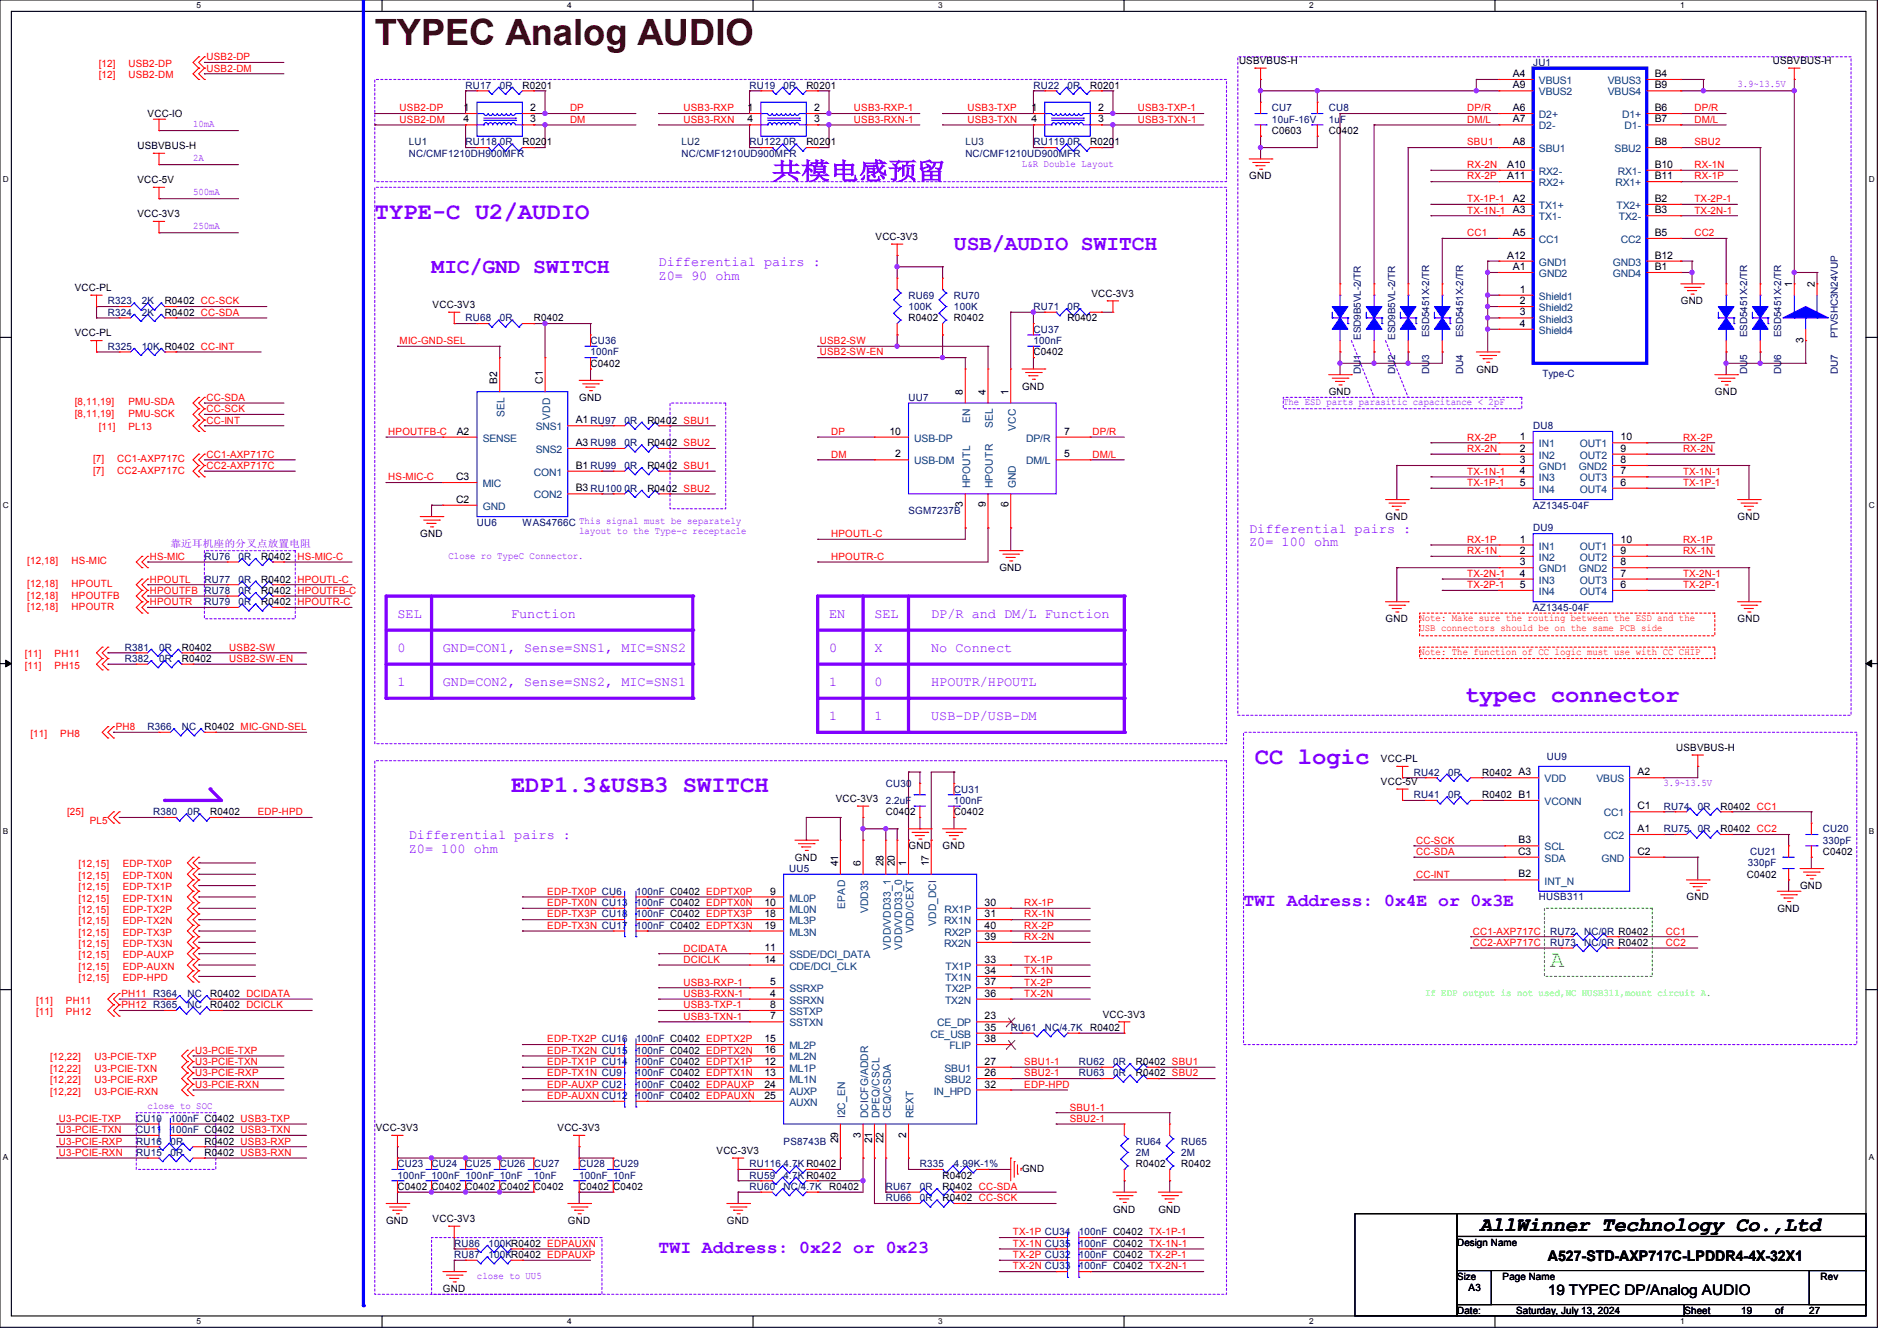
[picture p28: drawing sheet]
<svg xmlns="http://www.w3.org/2000/svg" width="297mm" height="210mm" viewBox="0 0 297 210" stroke-linecap="round" stroke-linejoin="round" font-family="sans-serif">
<defs><g id="words">
<text font-size="5.7" fill="#400000" x="58.7" y="7.1">TYPEC Analog AUDIO</text>
<g font-size="3.7" fill="#8000ff">
<text x="120.9" y="28.1">共模电感预留</text>
<text x="58.7" y="34.3">TYPE-C U2/AUDIO</text>
<text x="229.4" y="109.9">typec connector</text>
<text x="196.5" y="119.6">CC logic</text>
<text x="80" y="124.1">EDP1.3&amp;USB3 SWITCH</text>
</g>
<text font-size="3.7" fill="#0f0" x="242.7" y="151.5">A</text>
<g font-size="3.3" fill="#8000ff">
<text x="149.3" y="39.2">USB/AUDIO SWITCH</text>
<text x="67.6" y="42.8">MIC/GND SWITCH</text>
</g>
<text font-size="3.2" x="231.7" y="192.7">AllWinner Technology Co.,Ltd</text>
<g font-size="2.8" fill="#8000ff">
<text x="194.7" y="141.9">TWI Address: 0x4E or 0x3E</text>
<text x="103.1" y="196.2">TWI Address: 0x22 or 0x23</text>
</g>
<g font-size="2.3">
<text x="242.3" y="197.5">A527-STD-AXP717C-LPDDR4-4X-32X1</text>
<text x="242.3" y="202.8">19 TYPEC DP/Analog AUDIO</text>
</g>
<g font-size="2.1" fill="#8000ff">
<text x="103.1" y="41.7">Differential pairs :</text>
<text x="103.1" y="43.8">Z0= 90 ohm</text>
<text x="195.6" y="83.4">Differential pairs :</text>
<text x="195.6" y="85.6">Z0= 100 ohm</text>
<text x="62.2" y="96.8">SEL</text>
<text x="80" y="96.8">Function</text>
<text x="129.8" y="96.8">EN</text>
<text x="136.9" y="96.8">SEL</text>
<text x="145.8" y="96.8">DP/R and DM/L Function</text>
<text x="62.2" y="102.1">0</text>
<text x="62.2" y="107.4">1</text>
<text x="69.3" y="102.1">GND=CON1, Sense=SNS1, MIC=SNS2</text>
<text x="69.3" y="107.4">GND=CON2, Sense=SNS2, MIC=SNS1</text>
<text x="129.8" y="102.1">0</text>
<text x="129.8" y="107.4">1</text>
<text x="136.9" y="102.1">X</text>
<text x="136.9" y="107.4">0</text>
<text x="145.8" y="102.1">No Connect</text>
<text x="145.8" y="107.4">HPOUTR/HPOUTL</text>
<text x="129.8" y="112.8">1</text>
<text x="136.9" y="112.8">1</text>
<text x="145.8" y="112.8">USB-DP/USB-DM</text>
<text x="64" y="131.4">Differential pairs :</text>
<text x="64" y="133.6">Z0= 100 ohm</text>
</g>
<g font-size="1.6" fill="#f00">
<text x="15.5" y="10.5">[12]</text>
<text x="20.1" y="10.5">USB2-DP</text>
<text x="32.3" y="9.4">USB2-DP</text>
<text x="32.3" y="11.2">USB2-DM</text>
<text x="15.5" y="12.3">[12]</text>
<text x="20.1" y="12.3">USB2-DM</text>
<text x="62.6" y="17.4">USB2-DP</text>
<text x="89.2" y="17.4">DP</text>
<text x="107" y="17.4">USB3-RXP</text>
<text x="133.7" y="17.4">USB3-RXP-1</text>
<text x="151.5" y="17.4">USB3-TXP</text>
<text x="178.1" y="17.4">USB3-TXP-1</text>
<text x="229.7" y="17.4">DP/R</text>
<text x="265.3" y="17.4">DP/R</text>
<text x="62.6" y="19.2">USB2-DM</text>
<text x="89.2" y="19.2">DM</text>
<text x="107" y="19.2">USB3-RXN</text>
<text x="133.7" y="19.2">USB3-RXN-1</text>
<text x="151.5" y="19.2">USB3-TXN</text>
<text x="178.1" y="19.2">USB3-TXN-1</text>
<text x="229.7" y="22.8">SBU1</text>
<text x="229.7" y="19.2">DM/L</text>
<text x="265.3" y="22.8">SBU2</text>
<text x="265.3" y="19.2">DM/L</text>
<text x="229.7" y="26.3">RX-2N</text>
<text x="229.7" y="28.1">RX-2P</text>
<text x="265.3" y="28.1">RX-1P</text>
<text x="265.3" y="26.3">RX-1N</text>
<text x="229.7" y="31.7">TX-1P-1</text>
<text x="229.7" y="33.4">TX-1N-1</text>
<text x="265.3" y="31.7">TX-2P-1</text>
<text x="265.3" y="33.4">TX-2N-1</text>
<text x="229.7" y="37">CC1</text>
<text x="265.3" y="37">CC2</text>
<text x="62.6" y="53.9">MIC-GND-SEL</text>
<text x="128.4" y="53.9">USB2-SW</text>
<text x="128.4" y="55.7">USB2-SW-EN</text>
<text x="11.7" y="63.5">[8,11,19]</text>
<text x="11.7" y="65.3">[8,11,19]</text>
<text x="20.1" y="63.5">PMU-SDA</text>
<text x="20.1" y="65.3">PMU-SCK</text>
<text x="32.3" y="64.6">CC-SCK</text>
<text x="32.3" y="62.8">CC-SDA</text>
<text x="15.5" y="67.4">[11]</text>
<text x="20.1" y="67.4">PL13</text>
<text x="32.3" y="71.7">CC1-AXP717C</text>
<text x="32.3" y="66.3">CC-INT</text>
<text x="60.8" y="68.1">HPOUTFB-C</text>
<text x="130.1" y="68.1">DP</text>
<text x="130.1" y="71.7">DM</text>
<text x="171" y="71.7">DM/L</text>
<text x="171" y="68.1">DP/R</text>
<text x="229.7" y="69">RX-2P</text>
<text x="229.7" y="70.8">RX-2N</text>
<text x="263.5" y="69">RX-2P</text>
<text x="263.5" y="70.8">RX-2N</text>
<text x="14.6" y="72.4">[7]</text>
<text x="14.6" y="74.2">[7]</text>
<text x="18.3" y="72.4">CC1-AXP717C</text>
<text x="18.3" y="74.2">CC2-AXP717C</text>
<text x="32.3" y="73.4">CC2-AXP717C</text>
<text x="60.8" y="75.2">HS-MIC-C</text>
<text x="229.7" y="74.3">TX-1N-1</text>
<text x="229.7" y="76.1">TX-1P-1</text>
<text x="263.5" y="74.3">TX-1N-1</text>
<text x="263.5" y="76.1">TX-1P-1</text>
<text x="4.3" y="88.4">[12,18]</text>
<text x="11.2" y="88.4">HS-MIC</text>
<text x="23.5" y="87.7">HS-MIC</text>
<text x="46.6" y="87.7">HS-MIC-C</text>
<text x="130.1" y="84.1">HPOUTL-C</text>
<text x="130.1" y="87.7">HPOUTR-C</text>
<text x="229.7" y="85">RX-1P</text>
<text x="229.7" y="86.8">RX-1N</text>
<text x="263.5" y="85">RX-1P</text>
<text x="263.5" y="86.8">RX-1N</text>
<text x="4.3" y="95.5">[12,18]</text>
<text x="4.3" y="91.9">[12,18]</text>
<text x="4.3" y="93.7">[12,18]</text>
<text x="11.2" y="95.5">HPOUTR</text>
<text x="11.2" y="91.9">HPOUTL</text>
<text x="11.2" y="93.7">HPOUTFB</text>
<text x="23.5" y="91.2">HPOUTL</text>
<text x="23.5" y="93">HPOUTFB</text>
<text x="23.5" y="94.8">HPOUTR</text>
<text x="46.6" y="91.2">HPOUTL-C</text>
<text x="46.6" y="93">HPOUTFB-C</text>
<text x="46.6" y="94.8">HPOUTR-C</text>
<text x="229.7" y="90.3">TX-2N-1</text>
<text x="229.7" y="92.1">TX-2P-1</text>
<text x="263.5" y="90.3">TX-2N-1</text>
<text x="263.5" y="92.1">TX-2P-1</text>
<text x="35.9" y="101.9">USB2-SW</text>
<text x="222.2" y="97.2">Note: Make sure the routing between the ESD and the</text>
<text x="222.2" y="98.8">USB connectors should be on the same PCB side</text>
<text x="3.9" y="103">[11]</text>
<text x="3.9" y="104.7">[11]</text>
<text x="8.6" y="103">PH11</text>
<text x="8.6" y="104.7">PH15</text>
<text x="35.9" y="103.7">USB2-SW-EN</text>
<text x="222.2" y="102.6">Note: The function of CC logic must use with CC CHIP</text>
<text x="4.8" y="115.4">[11]</text>
<text x="9.4" y="115.4">PH8</text>
<text x="18.1" y="114.3">PH8</text>
<text x="10.5" y="127.7">[25]</text>
<text x="14.1" y="129.1">PL5</text>
<text x="40.3" y="127.7">EDP-HPD</text>
<text x="12.3" y="135.8">[12,15]</text>
<text x="12.3" y="137.6">[12,15]</text>
<text x="19.2" y="135.8">EDP-TX0P</text>
<text x="19.2" y="137.6">EDP-TX0N</text>
<text x="221.7" y="133.9">CC-SDA</text>
<text x="221.7" y="137.5">CC-INT</text>
<text x="221.7" y="132.1">CC-SCK</text>
<text x="12.3" y="139.4">[12,15]</text>
<text x="12.3" y="143">[12,15]</text>
<text x="12.3" y="141.2">[12,15]</text>
<text x="19.2" y="139.4">EDP-TX1P</text>
<text x="19.2" y="143">EDP-TX2P</text>
<text x="19.2" y="141.2">EDP-TX1N</text>
<text x="85.7" y="143.7">EDP-TX3P CU18</text>
<text x="85.7" y="140.1">EDP-TX0P CU6</text>
<text x="85.7" y="141.9">EDP-TX0N CU13</text>
<text x="160.4" y="141.9">RX-1P</text>
<text x="160.4" y="143.7">RX-1N</text>
<text x="12.3" y="148.3">[12,15]</text>
<text x="12.3" y="146.5">[12,15]</text>
<text x="12.3" y="144.7">[12,15]</text>
<text x="19.2" y="148.3">EDP-TX3N</text>
<text x="19.2" y="146.5">EDP-TX3P</text>
<text x="19.2" y="144.7">EDP-TX2N</text>
<text x="85.7" y="145.5">EDP-TX3N CU17</text>
<text x="107" y="149">DCIDATA</text>
<text x="160.4" y="145.5">RX-2P</text>
<text x="160.4" y="147.2">RX-2N</text>
<text x="230.6" y="148.1">CC2-AXP717C</text>
<text x="230.6" y="146.3">CC1-AXP717C</text>
<text x="260.8" y="148.1">CC2</text>
<text x="260.8" y="146.3">CC1</text>
<text x="12.3" y="153.6">[12,15]</text>
<text x="12.3" y="150.1">[12,15]</text>
<text x="12.3" y="151.8">[12,15]</text>
<text x="19.2" y="153.6">EDP-HPD</text>
<text x="19.2" y="150.1">EDP-AUXP</text>
<text x="19.2" y="151.8">EDP-AUXN</text>
<text x="107" y="154.3">USB3-RXP-1</text>
<text x="107" y="150.8">DCICLK</text>
<text x="160.4" y="150.8">TX-1P</text>
<text x="160.4" y="152.6">TX-1N</text>
<text x="160.4" y="154.3">TX-2P</text>
<text x="5.7" y="157.2">[11]</text>
<text x="5.7" y="159">[11]</text>
<text x="10.3" y="157.2">PH11</text>
<text x="10.3" y="159">PH12</text>
<text x="19" y="156.1">PH11 R364</text>
<text x="19" y="157.9">PH12 R365</text>
<text x="107" y="156.1">USB3-RXN-1</text>
<text x="107" y="157.9">USB3-TXP-1</text>
<text x="107" y="159.7">USB3-TXN-1</text>
<text x="160.4" y="156.1">TX-2N</text>
<text x="7.8" y="166.1">[12,22]</text>
<text x="7.8" y="167.9">[12,22]</text>
<text x="14.8" y="166.1">U3-PCIE-TXP</text>
<text x="14.8" y="167.9">U3-PCIE-TXN</text>
<text x="30.6" y="166.8">U3-PCIE-TXN</text>
<text x="30.6" y="165">U3-PCIE-TXP</text>
<text x="85.7" y="166.8">EDP-TX1P CU14</text>
<text x="85.7" y="163.2">EDP-TX2P CU16</text>
<text x="85.7" y="165">EDP-TX2N CU15</text>
<text x="160.4" y="166.8">SBU1-1</text>
<text x="7.8" y="171.4">[12,22]</text>
<text x="7.8" y="169.6">[12,22]</text>
<text x="14.8" y="171.4">U3-PCIE-RXN</text>
<text x="14.8" y="169.6">U3-PCIE-RXP</text>
<text x="30.6" y="168.6">U3-PCIE-RXP</text>
<text x="30.6" y="170.3">U3-PCIE-RXN</text>
<text x="85.7" y="170.3">EDP-AUXP CU2</text>
<text x="85.7" y="172.1">EDP-AUXN CU12</text>
<text x="85.7" y="168.6">EDP-TX1N CU9</text>
<text x="160.4" y="170.3">EDP-HPD</text>
<text x="160.4" y="168.6">SBU2-1</text>
<text x="167.5" y="173.9">SBU1-1</text>
<text x="9.2" y="179.2">U3-PCIE-RXP</text>
<text x="9.2" y="177.5">U3-PCIE-TXN</text>
<text x="9.2" y="175.7">U3-PCIE-TXP</text>
<text x="167.5" y="175.7">SBU2-1</text>
<text x="9.2" y="181">U3-PCIE-RXN</text>
<text x="158.6" y="197">TX-2P CU32</text>
<text x="158.6" y="195.2">TX-1N CU35</text>
<text x="158.6" y="193.5">TX-1P CU34</text>
<text x="158.6" y="198.8">TX-2N CU33</text>
</g>
<g font-size="1.6">
<text x="194" y="10">USBVBUS-H</text>
<text x="277.6" y="10">USBVBUS-H</text>
<text x="72.6" y="17.4">1</text>
<text x="81.8" y="13.9">R0201</text>
<text x="83" y="17.4">2</text>
<text x="117" y="17.4">1</text>
<text x="126.2" y="13.9">R0201</text>
<text x="127.5" y="17.4">2</text>
<text x="161.5" y="17.4">1</text>
<text x="170.7" y="13.9">R0201</text>
<text x="171.9" y="17.4">2</text>
<text x="236.9" y="12.1">A4</text>
<text x="236.9" y="17.4">A6</text>
<text x="236.9" y="13.8">A9</text>
<text x="259.1" y="12.1">B4</text>
<text x="259.1" y="17.4">B6</text>
<text x="259.1" y="13.8">B9</text>
<text x="21.5" y="23.3">USBVBUS-H</text>
<text x="23.1" y="18.3">VCC-IO</text>
<text x="72.6" y="19.2">4</text>
<text x="81.8" y="22.8">R0201</text>
<text x="83" y="19.2">3</text>
<text x="117" y="19.2">4</text>
<text x="126.2" y="22.8">R0201</text>
<text x="127.5" y="19.2">3</text>
<text x="161.5" y="19.2">4</text>
<text x="170.7" y="22.8">R0201</text>
<text x="171.9" y="19.2">3</text>
<text x="199.1" y="21">C0603</text>
<text x="208" y="21">C0402</text>
<text x="236.9" y="19.2">A7</text>
<text x="236.9" y="22.7">A8</text>
<text x="259.1" y="19.2">B7</text>
<text x="259.1" y="22.7">B8</text>
<text x="21.5" y="28.7">VCC-5V</text>
<text x="195.6" y="28.1">GND</text>
<text x="236" y="26.3">A10</text>
<text x="236" y="28.1">A11</text>
<text x="259.1" y="26.3">B10</text>
<text x="259.1" y="28.1">B11</text>
<text x="21.5" y="34">VCC-3V3</text>
<text x="236.9" y="31.6">A2</text>
<text x="236.9" y="33.4">A3</text>
<text x="259.1" y="31.6">B2</text>
<text x="259.1" y="33.4">B3</text>
<text x="137.1" y="37.5">VCC-3V3</text>
<text x="236" y="40.5">A12</text>
<text x="236.9" y="37">A5</text>
<text x="259.1" y="37">B5</text>
<text x="259.1" y="40.5">B12</text>
<text x="11.7" y="45.6">VCC-PL</text>
<text x="25.8" y="47.7">R0402 CC-SCK</text>
<text x="170.9" y="46.4">VCC-3V3</text>
<text x="236.9" y="42.3">A1</text>
<text x="237.9" y="45.8">1</text>
<text x="237.9" y="47.6">2</text>
<text x="259.1" y="42.3">B1</text>
<text x="263.2" y="47.7">GND</text>
<text x="280.6" y="45" transform="rotate(-90 280.6 45)">1</text>
<text x="284.1" y="45" transform="rotate(-90 284.1 45)">2</text>
<text x="11.7" y="52.7">VCC-PL</text>
<text x="25.8" y="49.4">R0402 CC-SDA</text>
<text x="67.7" y="48.2">VCC-3V3</text>
<text x="83.6" y="50.3">R0402</text>
<text x="142.2" y="50.3">R0402</text>
<text x="149.4" y="50.3">R0402</text>
<text x="167.1" y="50.3">R0402</text>
<text x="237.9" y="49.4">3</text>
<text x="237.9" y="51.2">4</text>
<text x="282.3" y="53.7" transform="rotate(-90 282.3 53.7)">3</text>
<text x="92.5" y="57.4">C0402</text>
<text x="161.8" y="55.7">C0402</text>
<text x="231.2" y="58.3">GND</text>
<text x="77.9" y="60.1" transform="rotate(-90 77.9 60.1)">B2</text>
<text x="85" y="60.1" transform="rotate(-90 85 60.1)">C1</text>
<text x="90.7" y="62.8">GND</text>
<text x="150.8" y="61.9" transform="rotate(-90 150.8 61.9)">8</text>
<text x="154.3" y="61.9" transform="rotate(-90 154.3 61.9)">4</text>
<text x="157.9" y="61.9" transform="rotate(-90 157.9 61.9)">1</text>
<text x="160" y="61">GND</text>
<text x="208" y="61.9">GND</text>
<text x="268.5" y="61.9">GND</text>
<text x="71.5" y="68.1">A2</text>
<text x="90.1" y="66.3">A1 RU97</text>
<text x="90.1" y="69.8">A3 RU98</text>
<text x="101.4" y="66.3">R0402 SBU1</text>
<text x="101.4" y="69.9">R0402 SBU2</text>
<text x="139.2" y="68.1">10</text>
<text x="140.1" y="71.6">2</text>
<text x="166.6" y="68.1">7</text>
<text x="166.6" y="71.6">5</text>
<text x="237.9" y="69">1</text>
<text x="237.9" y="70.7">2</text>
<text x="253.7" y="69">10</text>
<text x="253.7" y="70.7">9</text>
<text x="71.4" y="75.2">C3</text>
<text x="90.1" y="73.4">B1 RU99</text>
<text x="90.1" y="77">B3 RU100</text>
<text x="101.4" y="77">R0402 SBU2</text>
<text x="101.4" y="73.4">R0402 SBU1</text>
<text x="237.9" y="72.5">3</text>
<text x="237.9" y="74.3">4</text>
<text x="237.9" y="76.1">5</text>
<text x="253.7" y="74.3">7</text>
<text x="253.7" y="76.1">6</text>
<text x="253.7" y="72.5">8</text>
<text x="71.4" y="78.7">C2</text>
<text x="150.8" y="79.5" transform="rotate(-90 150.8 79.5)">3</text>
<text x="154.3" y="79.5" transform="rotate(-90 154.3 79.5)">9</text>
<text x="157.9" y="79.5" transform="rotate(-90 157.9 79.5)">6</text>
<text x="216.9" y="81.4">GND</text>
<text x="272.1" y="81.4">GND</text>
<text x="40.9" y="87.7">R0402</text>
<text x="65.8" y="84.1">GND</text>
<text x="156.5" y="89.5">GND</text>
<text x="237.9" y="85">1</text>
<text x="237.9" y="86.7">2</text>
<text x="237.9" y="88.5">3</text>
<text x="253.7" y="85">10</text>
<text x="253.7" y="86.7">9</text>
<text x="253.7" y="88.5">8</text>
<text x="40.9" y="91.2">R0402</text>
<text x="40.9" y="94.8">R0402</text>
<text x="40.9" y="93">R0402</text>
<text x="237.9" y="90.3">4</text>
<text x="237.9" y="92.1">5</text>
<text x="253.7" y="90.3">7</text>
<text x="253.7" y="92.1">6</text>
<text x="28.4" y="101.9">R0402</text>
<text x="216.9" y="97.5">GND</text>
<text x="272.1" y="97.5">GND</text>
<text x="28.4" y="103.7">R0402</text>
<text x="32" y="114.3">R0402 MIC-GND-SEL</text>
<text x="216.2" y="119.3">VCC-PL</text>
<text x="262.4" y="117.6">USBVBUS-H</text>
<text x="130.9" y="125.6">VCC-3V3</text>
<text x="216.2" y="122.9">VCC-5V</text>
<text x="232" y="125">R0402 B1</text>
<text x="232" y="121.5">R0402 A3</text>
<text x="256.4" y="121.4">A2</text>
<text x="32.9" y="127.7">R0402</text>
<text x="138.7" y="127.7">C0402</text>
<text x="149.4" y="127.7">C0402</text>
<text x="256.4" y="126.7">C1</text>
<text x="256.4" y="130.3">A1</text>
<text x="269.4" y="130.3">R0402 CC2</text>
<text x="269.4" y="126.8">R0402 CC1</text>
<text x="124.5" y="134.8">GND</text>
<text x="131.2" y="135.7" transform="rotate(-90 131.2 135.7)">41</text>
<text x="134.8" y="135.7" transform="rotate(-90 134.8 135.7)">6</text>
<text x="138.3" y="135.7" transform="rotate(-90 138.3 135.7)">28</text>
<text x="140.1" y="135.7" transform="rotate(-90 140.1 135.7)">20</text>
<text x="141.9" y="135.7" transform="rotate(-90 141.9 135.7)">1</text>
<text x="142.2" y="133">GND</text>
<text x="145.4" y="135.7" transform="rotate(-90 145.4 135.7)">17</text>
<text x="147.6" y="133">GND</text>
<text x="237.7" y="133.9">C3</text>
<text x="237.8" y="137.4">B2</text>
<text x="237.8" y="132.1">B3</text>
<text x="256.4" y="133.9">C2</text>
<text x="273.5" y="137.5">C0402</text>
<text x="285.4" y="133.9">C0402</text>
<text x="119.7" y="143.6">18</text>
<text x="119.7" y="141.9">10</text>
<text x="120.6" y="140.1">9</text>
<text x="154.1" y="141.9">30</text>
<text x="154.1" y="143.6">31</text>
<text x="264" y="141">GND</text>
<text x="278.3" y="142.8">GND</text>
<text x="281.8" y="139.2">GND</text>
<text x="119.7" y="145.4">19</text>
<text x="119.7" y="149">11</text>
<text x="154.1" y="147.2">39</text>
<text x="154.1" y="145.4">40</text>
<text x="119.7" y="150.7">14</text>
<text x="120.6" y="154.3">5</text>
<text x="154.1" y="150.7">33</text>
<text x="154.1" y="152.5">34</text>
<text x="154.1" y="154.3">37</text>
<text x="32.9" y="157.9">R0402 DCICLK</text>
<text x="32.9" y="156.1">R0402 DCIDATA</text>
<text x="120.6" y="156.1">4</text>
<text x="120.6" y="159.6">7</text>
<text x="120.6" y="157.9">8</text>
<text x="154.1" y="159.6">23</text>
<text x="154.1" y="161.4">35</text>
<text x="154.1" y="156.1">36</text>
<text x="170.7" y="161.5">R0402</text>
<text x="172.6" y="159.3">VCC-3V3</text>
<text x="119.7" y="163.2">15</text>
<text x="119.7" y="165">16</text>
<text x="119.7" y="166.8">12</text>
<text x="154.1" y="166.8">27</text>
<text x="154.1" y="163.2">38</text>
<text x="177.8" y="166.8">R0402 SBU1</text>
<text x="119.7" y="170.3">24</text>
<text x="119.7" y="172.1">25</text>
<text x="119.7" y="168.5">13</text>
<text x="154.1" y="168.5">26</text>
<text x="154.1" y="170.3">32</text>
<text x="177.8" y="168.6">R0402 SBU2</text>
<text x="32" y="179.2">R0402 USB3-RXP</text>
<text x="58.8" y="177.1">VCC-3V3</text>
<text x="87.3" y="177.1">VCC-3V3</text>
<text x="131.2" y="179" transform="rotate(-90 131.2 179)">29</text>
<text x="134.8" y="178.1" transform="rotate(-90 134.8 178.1)">3</text>
<text x="136.5" y="179" transform="rotate(-90 136.5 179)">21</text>
<text x="138.3" y="179" transform="rotate(-90 138.3 179)">22</text>
<text x="141.9" y="178.1" transform="rotate(-90 141.9 178.1)">2</text>
<text x="32" y="181">R0402 USB3-RXN</text>
<text x="112.2" y="180.7">VCC-3V3</text>
<text x="147.6" y="184.6">R0402</text>
<text x="160" y="183.5">GND</text>
<text x="177.8" y="182.8">R0402</text>
<text x="184.9" y="182.8">R0402</text>
<text x="60.5" y="191.7">GND</text>
<text x="62.2" y="186.4">C0402 C0402 C0402 C0402 C0402</text>
<text x="67.7" y="191.3">VCC-3V3</text>
<text x="88.9" y="191.7">GND</text>
<text x="90.7" y="186.4">C0402 C0402</text>
<text x="113.8" y="191.7">GND</text>
<text x="129.8" y="186.4">R0402</text>
<text x="147.6" y="188.1">R0402 CC-SCK</text>
<text x="147.6" y="186.4">R0402 CC-SDA</text>
<text x="174.3" y="189.9">GND</text>
<text x="181.4" y="189.9">GND</text>
<text x="228.1" y="195.1">Design Name</text>
<text x="69.3" y="202.4">GND</text>
<text x="228.1" y="200.4">Size</text>
<text x="229.9" y="202.2">A3</text>
<text x="235.3" y="200.4">Page Name</text>
<text x="285" y="200.4">Rev</text>
<text x="228.1" y="205.7">Date:</text>
<text x="237.4" y="205.7">Saturday, July 13, 2024</text>
<text x="263.7" y="205.7">Sheet</text>
<text x="272.6" y="205.7">19</text>
<text x="277.9" y="205.7">of</text>
<text x="283.3" y="205.7">27</text>
</g>
<g font-size="1.6" fill="#000080">
<text x="240" y="10.3">JU1</text>
<text x="72.9" y="13.9">RU17</text>
<text x="78.2" y="13.9">0R</text>
<text x="117.4" y="13.9">RU19</text>
<text x="122.7" y="13.9">0R</text>
<text x="161.8" y="13.9">RU22</text>
<text x="167.1" y="13.9">0R</text>
<text x="199.1" y="17.4">CU7</text>
<text x="208" y="17.4">CU8</text>
<text x="72.9" y="22.8">RU118</text>
<text x="78.2" y="22.8">0R</text>
<text x="117.4" y="22.8">RU122</text>
<text x="122.7" y="22.8">0R</text>
<text x="161.8" y="22.8">RU119</text>
<text x="167.1" y="22.8">0R</text>
<text x="199.1" y="19.2">10uF-16V</text>
<text x="208" y="19.2">1uF</text>
<text x="64" y="24.6">NC/CMF1210DH900MFR</text>
<text x="106.7" y="24.6">NC/CMF1210UD900MFR</text>
<text x="151.1" y="24.6">NC/CMF1210UD900MFR</text>
<text x="16.9" y="47.7">R323</text>
<text x="22.2" y="47.7">2K</text>
<text x="142.2" y="46.8">RU69</text>
<text x="149.4" y="46.8">RU70</text>
<text x="16.9" y="49.4">R324</text>
<text x="22.2" y="49.4">2K</text>
<text x="72.9" y="50.3">RU68</text>
<text x="78.2" y="50.3">0R</text>
<text x="92.5" y="53.9">CU36</text>
<text x="142.2" y="48.6">100K</text>
<text x="149.4" y="48.6">100K</text>
<text x="161.8" y="48.6">RU71</text>
<text x="161.8" y="52.1">CU37</text>
<text x="161.8" y="53.9">100nF</text>
<text x="167.1" y="48.6">0R</text>
<text x="16.9" y="54.8">R325</text>
<text x="22.2" y="54.8">10K R0402 CC-INT</text>
<text x="92.5" y="55.7">100nF</text>
<text x="241.5" y="59.1">Type-C</text>
<text x="142.2" y="62.8">UU7</text>
<text x="97.8" y="66.3">0R</text>
<text x="97.8" y="69.9">0R</text>
<text x="240" y="67.2">DU8</text>
<text x="97.8" y="77">0R</text>
<text x="97.8" y="73.4">0R</text>
<text x="74.7" y="82.3">UU6</text>
<text x="81.8" y="82.3">WAS4766C This signal must be separately</text>
<text x="142.2" y="80.6">SGM7237B</text>
<text x="240" y="83.2">DU9</text>
<text x="240" y="79.7">AZ1345-04F</text>
<text x="32" y="87.7">RU76</text>
<text x="37.3" y="87.7">0R</text>
<text x="32" y="91.2">RU77</text>
<text x="32" y="94.8">RU79</text>
<text x="32" y="93">RU78</text>
<text x="37.3" y="91.2">0R</text>
<text x="37.3" y="94.8">0R</text>
<text x="37.3" y="93">0R</text>
<text x="240" y="95.7">AZ1345-04F</text>
<text x="19.6" y="101.9">R381</text>
<text x="24.9" y="101.9">0R</text>
<text x="19.6" y="103.7">R382</text>
<text x="24.9" y="103.7">0R</text>
<text x="23.1" y="114.3">R366</text>
<text x="28.4" y="114.3">NC</text>
<text x="242.2" y="119">UU9</text>
<text x="138.7" y="123.2">CU30</text>
<text x="138.7" y="125.9">2.2uF</text>
<text x="149.4" y="124.1">CU31</text>
<text x="149.4" y="125.9">100nF</text>
<text x="221.4" y="125">RU41</text>
<text x="221.4" y="121.5">RU42</text>
<text x="226.7" y="125">0R</text>
<text x="226.7" y="121.5">0R</text>
<text x="24" y="127.7">R380</text>
<text x="29.3" y="127.7">0R</text>
<text x="260.5" y="130.3">RU75</text>
<text x="260.5" y="126.8">RU74</text>
<text x="265.8" y="130.3">0R</text>
<text x="265.8" y="126.8">0R</text>
<text x="285.4" y="130.3">CU20</text>
<text x="123.6" y="136.6">UU5</text>
<text x="273.7" y="135.7">330pF</text>
<text x="274" y="133.9">CU21</text>
<text x="285.4" y="132.1">330pF</text>
<text x="99.6" y="140.1">100nF C0402 EDPTX0P</text>
<text x="99.6" y="143.7">100nF C0402 EDPTX3P</text>
<text x="99.6" y="141.9">100nF C0402 EDPTX0N</text>
<text x="240.9" y="141">HUSB311</text>
<text x="99.6" y="145.5">100nF C0402 EDPTX3N</text>
<text x="242.7" y="148.1">RU73</text>
<text x="242.7" y="146.3">RU72</text>
<text x="248" y="148.1">NC/0R R0402</text>
<text x="248" y="146.3">NC/0R R0402</text>
<text x="29.3" y="157.9">NC</text>
<text x="29.3" y="156.1">NC</text>
<text x="158.3" y="161.5">RU61</text>
<text x="163.6" y="161.5">NC/4.7K</text>
<text x="99.6" y="165">100nF C0402 EDPTX2N</text>
<text x="99.6" y="163.2">100nF C0402 EDPTX2P</text>
<text x="99.6" y="166.8">100nF C0402 EDPTX1P</text>
<text x="168.9" y="166.8">RU62</text>
<text x="174.3" y="166.8">0R</text>
<text x="99.6" y="172.1">100nF C0402 EDPAUXN</text>
<text x="99.6" y="168.6">100nF C0402 EDPTX1N</text>
<text x="99.6" y="170.3">100nF C0402 EDPAUXP</text>
<text x="168.9" y="168.6">RU63</text>
<text x="174.3" y="168.6">0R</text>
<text x="21.3" y="177.5">CU11</text>
<text x="21.3" y="175.7">CU10</text>
<text x="21.3" y="179.2">RU16</text>
<text x="26.7" y="177.5">100nF C0402 USB3-TXN</text>
<text x="26.7" y="175.7">100nF C0402 USB3-TXP</text>
<text x="26.7" y="179.2">0R</text>
<text x="122.7" y="179.2">PS8743B</text>
<text x="177.8" y="179.2">RU64</text>
<text x="184.9" y="179.2">RU65</text>
<text x="21.3" y="181">RU15</text>
<text x="26.7" y="181">0R</text>
<text x="62.2" y="182.8">CU23</text>
<text x="62.2" y="184.6">100nF 100nF 100nF 10nF</text>
<text x="67.6" y="182.8">CU24</text>
<text x="72.9" y="182.8">CU25</text>
<text x="78.2" y="182.8">CU26</text>
<text x="83.6" y="182.8">CU27</text>
<text x="83.6" y="184.6">10nF</text>
<text x="90.7" y="182.8">CU28</text>
<text x="90.7" y="184.6">100nF 10nF</text>
<text x="96" y="182.8">CU29</text>
<text x="117.4" y="184.6">RU59</text>
<text x="117.4" y="182.8">RU116</text>
<text x="122.7" y="184.6">4.7K R0402</text>
<text x="122.7" y="182.8">4.7K R0402</text>
<text x="144" y="182.8">R335</text>
<text x="149.4" y="182.8">4.99K-1%</text>
<text x="177.8" y="181">2M</text>
<text x="184.9" y="181">2M</text>
<text x="117.4" y="186.4">RU60</text>
<text x="122.7" y="186.4">NC/4.7K</text>
<text x="138.7" y="188.1">RU66</text>
<text x="138.7" y="186.4">RU67</text>
<text x="144" y="188.1">0R</text>
<text x="144" y="186.4">0R</text>
<text x="71.1" y="197">RU87</text>
<text x="71.1" y="195.2">RU86</text>
<text x="76.5" y="197">100KR0402 EDPAUXP</text>
<text x="76.5" y="195.2">100KR0402 EDPAUXN</text>
<text x="168.9" y="197">100nF C0402 TX-2P-1</text>
<text x="168.9" y="195.2">100nF C0402 TX-1N-1</text>
<text x="168.9" y="193.5">100nF C0402 TX-1P-1</text>
<text x="168.9" y="198.8">100nF C0402 TX-2N-1</text>
</g>
<g font-size="1.6" fill="#004080">
<text x="240.9" y="13.2">VBUS1</text>
<text x="240.9" y="14.9">VBUS2</text>
<text x="251.7" y="13.2">VBUS3</text>
<text x="251.7" y="14.9">VBUS4</text>
<text x="240.9" y="18.5">D2+</text>
<text x="240.9" y="20.3">D2-</text>
<text x="240.9" y="23.8">SBU1</text>
<text x="252.8" y="23.8">SBU2</text>
<text x="254" y="18.5">D1+</text>
<text x="254.4" y="20.3">D1-</text>
<text x="240.9" y="27.4">RX2-</text>
<text x="240.9" y="29.2">RX2+</text>
<text x="252.9" y="29.2">RX1+</text>
<text x="253.3" y="27.4">RX1-</text>
<text x="240.9" y="32.7">TX1+</text>
<text x="240.9" y="34.5">TX1-</text>
<text x="253.1" y="32.7">TX2+</text>
<text x="253.5" y="34.5">TX2-</text>
<text x="240.9" y="38.1">CC1</text>
<text x="240.9" y="41.6">GND1</text>
<text x="252.5" y="41.6">GND3</text>
<text x="253.8" y="38.1">CC2</text>
<text x="240.9" y="43.4">GND2</text>
<text x="240.9" y="46.9">Shield1</text>
<text x="252.5" y="43.4">GND4</text>
<text x="240.9" y="48.7">Shield2</text>
<text x="240.9" y="50.5">Shield3</text>
<text x="240.9" y="52.3">Shield4</text>
<text x="79" y="65.3" transform="rotate(-90 79 65.3)">SEL</text>
<text x="86.1" y="65.7" transform="rotate(-90 86.1 65.7)">VDD</text>
<text x="75.6" y="69.2">SENSE</text>
<text x="83.9" y="67.4">SNS1</text>
<text x="83.9" y="71">SNS2</text>
<text x="143.1" y="69.2">USB-DP</text>
<text x="151.9" y="66.3" transform="rotate(-90 151.9 66.3)">EN</text>
<text x="155.5" y="67.1" transform="rotate(-90 155.5 67.1)">SEL</text>
<text x="159" y="67.5" transform="rotate(-90 159 67.5)">VCC</text>
<text x="160.7" y="69.2">DP/R</text>
<text x="240.9" y="70.1">IN1</text>
<text x="240.9" y="71.8">IN2</text>
<text x="247.3" y="70.1">OUT1</text>
<text x="247.3" y="71.8">OUT2</text>
<text x="75.6" y="76.3">MIC</text>
<text x="83.6" y="74.5">CON1</text>
<text x="143.1" y="72.7">USB-DM</text>
<text x="151.9" y="76.5" transform="rotate(-90 151.9 76.5)">HPOUTL</text>
<text x="155.5" y="76.5" transform="rotate(-90 155.5 76.5)">HPOUTR</text>
<text x="159" y="76.5" transform="rotate(-90 159 76.5)">GND</text>
<text x="160.7" y="72.7">DM/L</text>
<text x="240.9" y="73.6">GND1</text>
<text x="240.9" y="75.4">IN3</text>
<text x="240.9" y="77.2">IN4</text>
<text x="247.2" y="73.6">GND2</text>
<text x="247.3" y="75.4">OUT3</text>
<text x="247.3" y="77.2">OUT4</text>
<text x="75.6" y="79.8">GND</text>
<text x="83.6" y="78.1">CON2</text>
<text x="240.9" y="86.1">IN1</text>
<text x="240.9" y="87.8">IN2</text>
<text x="240.9" y="89.6">GND1</text>
<text x="247.2" y="89.6">GND2</text>
<text x="247.3" y="86.1">OUT1</text>
<text x="247.3" y="87.8">OUT2</text>
<text x="240.9" y="91.4">IN3</text>
<text x="240.9" y="93.2">IN4</text>
<text x="247.3" y="91.4">OUT3</text>
<text x="247.3" y="93.2">OUT4</text>
<text x="241.8" y="122.5">VDD</text>
<text x="250" y="122.5">VBUS</text>
<text x="241.8" y="126.1">VCONN</text>
<text x="251.1" y="127.8">CC1</text>
<text x="251.1" y="131.4">CC2</text>
<text x="241.8" y="135">SDA</text>
<text x="241.8" y="133.2">SCL</text>
<text x="250.7" y="135">GND</text>
<text x="123.6" y="141.2">ML0P</text>
<text x="123.6" y="143">ML0N</text>
<text x="132.3" y="142.3" transform="rotate(-90 132.3 142.3)">EPAD</text>
<text x="135.9" y="143" transform="rotate(-90 135.9 143)">VDD33</text>
<text x="147.9" y="143">RX1P</text>
<text x="241.8" y="138.5">INT_N</text>
<text x="123.6" y="144.7">ML3P</text>
<text x="123.6" y="146.5">ML3N</text>
<text x="139.5" y="148.8" transform="rotate(-90 139.5 148.8)">VDD/VDD33_1</text>
<text x="141.2" y="148.8" transform="rotate(-90 141.2 148.8)">VDD/VDD33_0</text>
<text x="143" y="146.1" transform="rotate(-90 143 146.1)">VDD/CEXT</text>
<text x="146.6" y="145" transform="rotate(-90 146.6 145)">VDD_DCI</text>
<text x="147.8" y="144.7">RX1N</text>
<text x="147.8" y="148.3">RX2N</text>
<text x="147.9" y="146.5">RX2P</text>
<text x="123.6" y="155.4">SSRXP</text>
<text x="123.6" y="150.1">SSDE/DCI_DATA</text>
<text x="123.6" y="151.8">CDE/DCI_CLK</text>
<text x="148" y="153.6">TX1N</text>
<text x="148.1" y="151.8">TX1P</text>
<text x="148.1" y="155.4">TX2P</text>
<text x="123.6" y="157.2">SSRXN</text>
<text x="123.6" y="160.7">SSTXN</text>
<text x="123.6" y="159">SSTXP</text>
<text x="146.7" y="160.7">CE_DP</text>
<text x="148" y="157.2">TX2N</text>
<text x="123.6" y="164.3">ML2P</text>
<text x="123.6" y="166.1">ML2N</text>
<text x="123.6" y="167.9">ML1P</text>
<text x="145.7" y="162.5">CE_USB</text>
<text x="147.9" y="167.9">SBU1</text>
<text x="148.6" y="164.3">FLIP</text>
<text x="123.6" y="171.4">AUXP</text>
<text x="123.6" y="173.2">AUXN</text>
<text x="123.6" y="169.6">ML1N</text>
<text x="146.2" y="171.4">IN_HPD</text>
<text x="147.9" y="169.6">SBU2</text>
<text x="132.3" y="175.1" transform="rotate(-90 132.3 175.1)">I2C_EN</text>
<text x="135.9" y="175.1" transform="rotate(-90 135.9 175.1)">DCICFG/ADDR</text>
<text x="137.7" y="175.1" transform="rotate(-90 137.7 175.1)">DPEQ/CSCL</text>
<text x="139.5" y="175.1" transform="rotate(-90 139.5 175.1)">CEQ/CSDA</text>
<text x="143" y="175.1" transform="rotate(-90 143 175.1)">REXT</text>
</g>
<g font-size="1.6" fill="#8000ff">
<text x="272" y="13.7">3.9~13.5V</text>
<text x="30.2" y="19.9">10mA</text>
<text x="30.2" y="25.2">2A</text>
<text x="160" y="26.1">L&amp;R Double Layout</text>
<text x="30.2" y="35.9">250mA</text>
<text x="30.2" y="30.6">500mA</text>
<text x="200.9" y="63.5">The ESD parts parasitic capacitance &lt; 2pF</text>
<text x="90.7" y="83.7">layout to the Type-c receptacle</text>
<text x="26.7" y="85.7">靠近耳机座的分叉点放置电阻</text>
<text x="70.2" y="87.5">Close ro TypeC Connector.</text>
<text x="260.5" y="123">3.9~13.5V</text>
<text x="23.1" y="173.7">close to SOC</text>
<text x="74.7" y="200.4">close to UU5</text>
</g>
<g font-size="1.6" fill="#004040">
<text x="64" y="22.8">LU1</text>
<text x="106.7" y="22.8">LU2</text>
<text x="151.1" y="22.8">LU3</text>
</g>
<text font-size="1.6" fill="#0f0" x="223.1" y="155.9">If EDP output is not used,NC HUSB311,mount circuit A.</text>
<g font-size="1.5" fill="#000080">
<text x="213.1" y="53.2" transform="rotate(-90 213.1 53.2)">ESD9B5VL-2/TR</text>
<text x="218.4" y="53.2" transform="rotate(-90 218.4 53.2)">ESD9B5VL-2/TR</text>
<text x="223.7" y="52.8" transform="rotate(-90 223.7 52.8)">ESD5451X-2/TR</text>
<text x="229.1" y="52.8" transform="rotate(-90 229.1 52.8)">ESD5451X-2/TR</text>
<text x="273.5" y="52.8" transform="rotate(-90 273.5 52.8)">ESD5451X-2/TR</text>
<text x="278.9" y="52.8" transform="rotate(-90 278.9 52.8)">ESD5451X-2/TR</text>
<text x="287.8" y="53" transform="rotate(-90 287.8 53)">PTVSHC3N24VUP</text>
<text x="213.1" y="58.5" transform="rotate(-90 213.1 58.5)">DU1</text>
<text x="218.4" y="58.5" transform="rotate(-90 218.4 58.5)">DU2</text>
<text x="223.7" y="58.5" transform="rotate(-90 223.7 58.5)">DU3</text>
<text x="229.1" y="58.5" transform="rotate(-90 229.1 58.5)">DU4</text>
<text x="273.5" y="58.5" transform="rotate(-90 273.5 58.5)">DU5</text>
<text x="278.9" y="58.5" transform="rotate(-90 278.9 58.5)">DU6</text>
<text x="287.8" y="58.5" transform="rotate(-90 287.8 58.5)">DU7</text>
</g>
<g font-size="1.3">
<text x="30.8" y="1.3">5</text>
<text x="88.8" y="1.3">4</text>
<text x="146.9" y="1.3">3</text>
<text x="205" y="1.3">2</text>
<text x="263.1" y="1.3">1</text>
<text x=".5" y="28.4">D</text>
<text x="292.6" y="28.4">D</text>
<text x=".5" y="79.5">C</text>
<text x="292.6" y="79.5">C</text>
<text x=".5" y="130.6">B</text>
<text x="292.6" y="130.6">B</text>
<text x=".5" y="181.7">A</text>
<text x="292.6" y="181.7">A</text>
<text x="30.8" y="207.4">5</text>
<text x="88.8" y="207.4">4</text>
<text x="146.9" y="207.4">3</text>
<text x="205" y="207.4">2</text>
<text x="263.1" y="207.4">1</text>
</g>
</g></defs>
<path d="M0 0h293.9v207.9h-293.9zM1.8 1.8h290.3v204.3h-290.3z" fill="none" stroke="#000" stroke-width=".17"/>
<g fill="#fff">
<path d="M30.8 .2h.7v1.4h-.7z"/>
<path d="M30.8 206.2h.7v1.4h-.7z"/>
</g>
<path d="M59.8 0v1.8M59.8 206.1v1.8" fill="none" stroke="#000" stroke-width=".17"/>
<g fill="#fff">
<path d="M88.8 .2h.7v1.4h-.7z"/>
<path d="M88.8 206.2h.7v1.4h-.7z"/>
</g>
<path d="M117.9 0v1.8M117.9 206.1v1.8" fill="none" stroke="#000" stroke-width=".17"/>
<g fill="#fff">
<path d="M146.9 .2h.7v1.4h-.7z"/>
<path d="M146.9 206.2h.7v1.4h-.7z"/>
</g>
<path d="M176 0v1.8M176 206.1v1.8" fill="none" stroke="#000" stroke-width=".17"/>
<g fill="#fff">
<path d="M205 .2h.7v1.4h-.7z"/>
<path d="M205 206.2h.7v1.4h-.7z"/>
</g>
<path d="M234.1 0v1.8M234.1 206.1v1.8" fill="none" stroke="#000" stroke-width=".17"/>
<g fill="#fff">
<path d="M263.1 .2h.6v1.4h-.6z"/>
<path d="M263.1 206.2h.6v1.4h-.6z"/>
<path d="M.5 27.3h.9v1.4h-.9z"/>
<path d="M292.6 27.3h.9v1.4h-.9z"/>
<path d="M.5 78.4h.9v1.4h-.9z"/>
<path d="M292.6 78.4h.9v1.4h-.9z"/>
</g>
<path d="M0 52.8h1.8M292.1 52.8h1.8" fill="none" stroke="#000" stroke-width=".17"/>
<g fill="#fff">
<path d="M.5 129.5h.8v1.4h-.8z"/>
<path d="M292.6 129.5h.8v1.4h-.8z"/>
</g>
<path d="M0 103.9h1.8M292.1 103.9h1.8" fill="none" stroke="#000" stroke-width=".17"/>
<path d="M.9 103.4l.9 .5-.9 .5zM292.1 103.9l.9-.5v1z" fill="#000" stroke="#000" stroke-width=".16"/>
<g fill="#fff">
<path d="M.5 180.5h.8v1.4h-.8z"/>
<path d="M292.6 180.5h.8v1.4h-.8z"/>
</g>
<path d="M0 155h1.8M292.1 155h1.8" fill="none" stroke="#000" stroke-width=".17"/>
<path d="M56.9 0v204.5" fill="none" stroke="#00f" stroke-width=".51"/>
<circle cx="56.9" cy="204.5" r=".25" fill="#00f"/>
<path d="M222.2 96h46.3v3.6h-46.3zM222.2 101.3h46.3v1.8h-46.3z" fill="none" stroke="#f00" stroke-width=".17" stroke-dasharray=".3 .3"/>
<path d="M193.8 8.9h96v103.1h-96zM211.6 53.3l3.5 8.9M216.9 53.3l3.6 8.9M104.9 63.1h8.7v16.6h-8.7zM200.9 62.2h37.4v1.8h-37.4zM215.1 62.2h.1M220.5 62.2h.1" fill="none" stroke="#8000ff" stroke-width=".17" stroke-dasharray=".3 .3"/>
<path d="M60.5 93.3h48" fill="none" stroke="#8000ff" stroke-width=".51"/>
<circle cx="108.5" cy="93.3" r=".25" fill="#8000ff"/>
<path d="M60.5 93.3v16" fill="none" stroke="#8000ff" stroke-width=".51"/>
<circle cx="60.5" cy="109.3" r=".25" fill="#8000ff"/>
<path d="M67.6 93.3v16" fill="none" stroke="#8000ff" stroke-width=".51"/>
<circle cx="67.6" cy="109.3" r=".25" fill="#8000ff"/>
<path d="M108.5 93.3v16" fill="none" stroke="#8000ff" stroke-width=".51"/>
<circle cx="108.5" cy="109.3" r=".25" fill="#8000ff"/>
<path d="M60.5 98.7h48" fill="none" stroke="#8000ff" stroke-width=".51"/>
<circle cx="108.5" cy="98.7" r=".25" fill="#8000ff"/>
<path d="M60.5 104h48" fill="none" stroke="#8000ff" stroke-width=".51"/>
<circle cx="108.5" cy="104" r=".25" fill="#8000ff"/>
<path d="M60.5 109.3h48" fill="none" stroke="#8000ff" stroke-width=".51"/>
<circle cx="108.5" cy="109.3" r=".25" fill="#8000ff"/>
<path d="M128 93.3h48" fill="none" stroke="#8000ff" stroke-width=".51"/>
<circle cx="176" cy="93.3" r=".25" fill="#8000ff"/>
<path d="M135.1 93.3v21.4" fill="none" stroke="#8000ff" stroke-width=".51"/>
<circle cx="135.1" cy="114.7" r=".25" fill="#8000ff"/>
<path d="M128 98.7h48" fill="none" stroke="#8000ff" stroke-width=".51"/>
<circle cx="176" cy="98.7" r=".25" fill="#8000ff"/>
<path d="M128 104h48" fill="none" stroke="#8000ff" stroke-width=".51"/>
<circle cx="176" cy="104" r=".25" fill="#8000ff"/>
<path d="M128 109.3h48" fill="none" stroke="#8000ff" stroke-width=".51"/>
<circle cx="176" cy="109.3" r=".25" fill="#8000ff"/>
<path d="M128 114.7h48" fill="none" stroke="#8000ff" stroke-width=".51"/>
<circle cx="176" cy="114.7" r=".25" fill="#8000ff"/>
<path d="M128 93.3v21.4" fill="none" stroke="#8000ff" stroke-width=".51"/>
<circle cx="128" cy="114.7" r=".25" fill="#8000ff"/>
<path d="M176 93.3v21.4" fill="none" stroke="#8000ff" stroke-width=".51"/>
<circle cx="176" cy="114.7" r=".25" fill="#8000ff"/>
<path d="M142.2 93.3v21.4" fill="none" stroke="#8000ff" stroke-width=".51"/>
<circle cx="142.2" cy="114.7" r=".25" fill="#8000ff"/>
<path d="M58.7 12.4h133.3v16h-133.3zM58.7 29.3h133.3v87.2h-133.3zM32 86.2h14.2v10.7h-14.2zM58.7 119.1h133.3v83.6h-133.3zM194.7 114.7h96v48.9h-96zM21.3 174.2h12.5v8.9h-12.5zM67.6 193.8h26.6v8.9h-26.6z" fill="none" stroke="#8000ff" stroke-width=".17" stroke-dasharray=".3 .3"/>
<path d="M241.8 142.2h16.9v10.7h-16.9z" fill="none" stroke="#0f0" stroke-width=".17" stroke-dasharray=".3 .3"/>
<path d="M25.8 125.3h8.9" fill="none" stroke="#8000ff" stroke-width=".51"/>
<circle cx="25.8" cy="125.3" r=".25" fill="#8000ff"/>
<path d="M32.9 123.6l1.8 1.7" fill="none" stroke="#8000ff" stroke-width=".51"/>
<circle cx="32.9" cy="123.6" r=".25" fill="#8000ff"/>
<g fill="none" stroke="#800040" stroke-width=".17">
<path d="M32 9.8h.1M32 11.6h.1M32 9.8h12.4M32 11.6h12.4M58.7 17.8h.1M58.7 19.6h.1M58.7 19.6h14.2M72.9 19.6h.1M72.9 14.2h.1M72.9 14.2v3.6h-14.2M72.9 14.2h1.8M72.9 19.6v3.5"/>
<path d="M83.6 17.8h.1M83.6 19.6h.1M83.6 14.2h.1M83.6 19.6h16M83.6 17.8h16M83.6 14.2h1.7M85.3 19.6h.1M85.3 14.2h.1M85.3 17.8h.1M85.3 19.6v3.5h-1.7M85.3 14.2v3.6M103.1 19.6h.1"/>
<path d="M103.1 17.8h.1M103.1 19.6h14.2M117.3 19.6h.1M117.3 14.2h.1M117.3 14.2v3.6h-14.2M117.3 14.2h1.8M117.3 19.6v3.5M128 19.6h.1M128 14.2h.1M128 17.8h.1M128 19.6h16M128 17.8h16"/>
<path d="M128 14.2h1.8M129.8 19.6h.1M129.8 17.8h.1M129.8 14.2h.1M129.8 19.6v3.5h-1.8M129.8 14.2v3.6M147.6 19.6h.1M147.6 17.8h.1M147.6 19.6h14.2M161.8 19.6h.1M161.8 14.2h.1M161.8 14.2v3.6h-14.2"/>
<path d="M161.8 14.2h1.8M161.8 19.6v3.5M172.5 14.2h.1M172.5 19.6h.1M172.5 17.8h.1M172.5 19.6h16M172.5 17.8h16M172.5 14.2h1.7M174.2 19.6h.1M174.2 14.2h.1M174.2 17.8h.1M174.2 19.6v3.5h-1.7"/>
<path d="M174.2 14.2v3.6M197.4 12.4h.1M197.4 14.2h.1M197.4 12.4v3.6M197.4 14.2h37.3M206.2 14.2h.1M206.2 14.2v1.8M209.8 17.8h.1M209.8 17.8v26.6M209.8 17.8h24.9M215.1 19.6h.1M215.1 19.6v24.8"/>
<path d="M215.1 19.6h19.6M231.1 12.4h.1M231.1 14.2h.1M231.1 12.4v1.8M231.1 12.4h3.6M263.1 19.6h.1M263.1 17.8h.1M263.1 12.4h.1M263.1 14.2h.1M263.1 19.6h7.2M263.1 17.8h7.2M263.1 14.2h17.8"/>
<path d="M263.1 12.4h3.6M266.7 12.4h.1M266.7 14.2h.1M266.7 12.4v1.8M280.9 12.4h.1M280.9 12.4v32M24.9 36.4h.1M24.9 25.8h.1M24.9 31.1h.1M24.9 20.4h.1M24.9 36.4h12.4M24.9 25.8h12.4"/>
<path d="M24.9 31.1h12.4M24.9 20.4h12.4M72.9 23.1h.1M72.9 23.1h1.8M83.6 23.1h.1M117.3 23.1h.1M117.3 23.1h1.8M128 23.1h.1M161.8 23.1h.1M161.8 23.1h1.8M172.5 23.1h.1M197.4 23.1h.1"/>
<path d="M197.4 21.3h.1M197.4 21.3v3.6M206.2 21.3h.1M206.2 21.3v1.8h-8.8M220.5 23.1h.1M220.5 23.1v21.3M220.5 23.1h14.2M224 26.7h.1M224 28.4h.1M224 32h.1M224 33.8h.1M224 26.7h10.7"/>
<path d="M224 28.4h10.7M224 32h10.7M224 33.8h10.7M225.8 37.3h.1M225.8 37.3h8.9M225.8 37.3v7.1M263.1 23.1h.1M263.1 37.3h.1M263.1 28.4h.1M263.1 26.7h.1M263.1 32h.1M263.1 33.8h.1"/>
<path d="M263.1 23.1h12.5M263.1 37.3h7.2M263.1 26.7h8.9M263.1 28.4h8.9M263.1 32h8.9M263.1 33.8h8.9M270.3 37.3h.1M270.3 37.3v7.1M275.6 23.1h.1M275.6 23.1v21.3M15.1 49.8h.1M15.1 48h.1"/>
<path d="M15.1 55.1h.1M15.1 48h3.6M15.1 49.8h3.6M15.1 48v1.8M15.1 55.1h3.6M27.6 49.8h.1M27.6 48h.1M27.6 55.1h.1M27.6 48h14.2M27.6 49.8h14.2M27.6 55.1h13.3M62.2 54.2h.1"/>
<path d="M62.2 54.2h16M71.1 50.7h.1M71.1 50.7h3.6M78.2 54.2h.1M78.2 54.2v1.8M83.6 50.7h.1M83.6 50.7h8.9M85.3 50.7h.1M85.3 50.7v5.3M92.5 57.8h.1M92.5 50.7h.1M92.5 50.7v1.8"/>
<path d="M92.5 57.8v1.8M128 56h.1M128 54.2h.1M128 54.2h26.7M128 56h23.1M140.5 52.5h.1M140.5 54.2h.1M140.5 40h.1M140.5 41.8h.1M140.5 40v3.6M140.5 52.5v1.7M140.5 41.8h7.1"/>
<path d="M147.6 52.5h.1M147.6 56h.1M147.6 41.8h.1M147.6 41.8v1.8M147.6 52.5v3.5M151.1 56h.1M151.1 56v1.8M154.7 54.2h.1M154.7 54.2v3.6M158.2 48.9h.1M158.2 48.9v8.9M158.2 48.9h5.4"/>
<path d="M161.8 56h.1M161.8 48.9h.1M161.8 48.9v1.8M161.8 56v1.8M172.5 48.9h.1M172.5 48.9h1.7M209.8 56.9h.1M209.8 55.1h.1M209.8 55.1v3.6M215.1 55.1h.1M215.1 56.9h.1M215.1 55.1v1.8"/>
<path d="M220.5 56.9h.1M220.5 55.1h.1M220.5 55.1v1.8M225.8 55.1h.1M225.8 55.1v1.8h-16M232.9 42.7h.1M232.9 51.6h.1M232.9 46.2h.1M232.9 48h.1M232.9 49.8h.1M232.9 40.9h.1M232.9 42.7h1.8"/>
<path d="M232.9 40.9v14.2M232.9 51.6h1.8M232.9 46.2h1.8M232.9 48h1.8M232.9 49.8h1.8M232.9 40.9h1.8M263.1 42.7h.1M263.1 40.9h.1M263.1 42.7h1.8M263.1 40.9h1.8M264.9 42.7h.1M264.9 40.9h.1"/>
<path d="M264.9 40.9v3.5M270.3 56.9h.1M270.3 55.1h.1M270.3 56.9h12.4M270.3 55.1v3.6M275.6 55.1h.1M275.6 55.1v1.8M280.9 42.7h.1M280.9 42.7h3.6M282.7 56.9h.1M282.7 53.3h.1M282.7 53.3v3.6"/>
<path d="M284.5 42.7h.1M284.5 42.7v1.7M32 73.8h.1M32 72h.1M32 64.9h.1M32 63.1h.1M32 66.7h.1M32 66.7h12.4M32 73.8h14.2M32 72h14.2M32 64.9h12.4M32 63.1h12.4"/>
<path d="M60.5 68.5h.1M60.5 75.6h.1M60.5 68.5h8.8M60.5 75.6h8.8M67.6 79.1h.1M67.6 79.1v1.8M67.6 79.1h1.7M94.2 66.7h.1M94.2 70.2h.1M94.2 73.8h.1M94.2 77.3h.1M94.2 66.7h1.8"/>
<path d="M94.2 70.2h1.8M94.2 73.8h1.8M94.2 77.3h1.8M104.9 66.7h.1M104.9 70.2h.1M104.9 73.8h.1M104.9 77.3h.1M104.9 66.7h7.1M104.9 70.2h7.1M104.9 73.8h7.1M104.9 77.3h7.1M128 68.5h.1"/>
<path d="M128 72h.1M128 72h8.9M128 68.5h8.9M170.7 72h.1M170.7 68.5h.1M170.7 72h5.3M170.7 68.5h5.3M218.7 72.9h.1M218.7 72.9v5.3M218.7 72.9h16M224 69.3h.1M224 71.1h.1"/>
<path d="M224 74.7h.1M224 76.5h.1M224 69.3h10.7M224 71.1h10.7M224 74.7h10.7M224 76.5h10.7M257.8 72.9h.1M257.8 69.3h.1M257.8 71.1h.1M257.8 74.7h.1M257.8 76.5h.1M257.8 72.9h16"/>
<path d="M257.8 69.3h10.7M257.8 71.1h10.7M257.8 74.7h10.7M257.8 76.5h10.7M273.8 72.9h.1M273.8 72.9v5.3M23.1 91.6h.1M23.1 88h.1M23.1 93.3h.1M23.1 95.1h.1M23.1 88h12.5M23.1 91.6h12.5"/>
<path d="M23.1 93.3h12.5M23.1 95.1h12.5M44.4 88h.1M44.4 91.6h.1M44.4 93.3h.1M44.4 95.1h.1M44.4 88h10.7M44.4 91.6h10.7M44.4 93.3h10.7M44.4 95.1h10.7M128 84.5h.1M128 88h.1"/>
<path d="M151.1 82.7h.1M151.1 82.7v1.8h-23.1M154.7 82.7h.1M154.7 82.7v5.3h-26.7M158.2 82.7h.1M158.2 82.7v3.5M218.7 88.9h.1M218.7 88.9h16M218.7 88.9v5.3M224 85.3h.1M224 87.1h.1M224 85.3h10.7"/>
<path d="M224 87.1h10.7M225.8 90.7h.1M225.8 92.5h.1M225.8 90.7h8.9M225.8 92.5h8.9M257.8 88.9h.1M257.8 85.3h.1M257.8 87.1h.1M257.8 90.7h.1M257.8 92.5h.1M257.8 88.9h16M257.8 85.3h10.7"/>
<path d="M257.8 87.1h10.7M257.8 90.7h10.7M257.8 92.5h10.7M273.8 88.9h.1M273.8 88.9v5.3M16.9 102.2h.1M16.9 104h.1M16.9 102.2h4.4M16.9 104h4.4M17.8 114.7h.1M17.8 114.7h7.1M30.2 102.2h.1"/>
<path d="M30.2 104h.1M30.2 102.2h17.8M30.2 104h17.8M33.8 114.7h.1M33.8 114.7h14.2M18.7 128h.1M18.7 128h7.1M31.1 136.9h.1M31.1 138.7h.1M31.1 135.1h.1M31.1 136.9h8.9M31.1 138.7h8.9"/>
<path d="M31.1 135.1h8.9M34.7 128h.1M34.7 128h14.2M126.2 131.6h.1M126.2 128h.1M126.2 128v3.6M126.2 128h5.4M131.6 128h.1M131.6 128v3.6M135.1 129.8h.1M135.1 131.6h.1M135.1 128v3.6"/>
<path d="M135.1 129.8h5.4M138.7 129.8h.1M138.7 129.8v1.8M140.5 129.8h.1M140.5 129.8v1.8M142.2 131.6h.1M142.2 120.9h.1M142.2 120.9v10.7M142.2 120.9h1.8M144 120.9h.1M144 129.8h.1M144 120.9v1.8"/>
<path d="M144 128v1.8M145.8 131.6h.1M149.4 128h.1M149.4 120.9h.1M149.4 120.9v1.8M149.4 128v1.8M149.4 120.9h-3.6v10.7M219.6 125.3h.1M219.6 121.8h.1M219.6 121.8h3.5M219.6 125.3h3.5M221.4 134.2h.1"/>
<path d="M221.4 137.8h.1M221.4 132.5h.1M221.4 134.2h14.2M221.4 137.8h14.2M221.4 132.5h14.2M232 121.8h.1M232 125.3h.1M232 121.8h3.6M232 125.3h3.6M260.5 130.7h.1M260.5 127.1h.1M260.5 134.2h.1"/>
<path d="M260.5 121.8h.1M260.5 130.7h1.8M260.5 127.1h1.8M260.5 134.2h5.3M265.8 134.2h.1M265.8 120h.1M265.8 120v1.8h-5.3M265.8 134.2v3.6M271.1 130.7h.1M271.1 127.1h.1M271.1 130.7h8.9M271.1 127.1h12.5"/>
<path d="M280 137.8h.1M280 130.7h.1M280 130.7v1.8M280 137.8v1.8M283.6 134.2h.1M283.6 127.1h.1M283.6 127.1v1.8M283.6 134.2v1.8M18.7 156.5h.1M18.7 158.2h.1M18.7 156.5h7.1M18.7 158.2h7.1"/>
<path d="M31.1 142.2h.1M31.1 152.9h.1M31.1 151.1h.1M31.1 147.6h.1M31.1 149.4h.1M31.1 144h.1M31.1 145.8h.1M31.1 140.5h.1M31.1 149.4h8.9M31.1 151.1h8.9M31.1 144h8.9M31.1 145.8h8.9"/>
<path d="M31.1 140.5h8.9M31.1 142.2h8.9M31.1 152.9h8.9M31.1 147.6h8.9M34.7 156.5h.1M34.7 158.2h.1M34.7 156.5h14.2M34.7 158.2h14.2M81.8 144h.1M81.8 145.8h.1M81.8 140.5h.1M81.8 142.2h.1"/>
<path d="M81.8 144h14.2M81.8 145.8h14.2M81.8 140.5h14.2M81.8 142.2h14.2M101.3 144h.1M101.3 145.8h.1M101.3 140.5h.1M101.3 142.2h.1M101.3 144h16M101.3 145.8h16M101.3 140.5h16M101.3 142.2h16"/>
<path d="M103.1 156.5h.1M103.1 154.7h.1M103.1 158.2h.1M103.1 149.4h.1M103.1 151.1h.1M103.1 156.5h14.2M103.1 154.7h14.2M103.1 158.2h14.2M103.1 149.4h14.2M103.1 151.1h14.2M158.2 151.1h.1M158.2 152.9h.1"/>
<path d="M158.2 154.7h.1M158.2 156.5h.1M158.2 142.2h.1M158.2 144h.1M158.2 145.8h.1M158.2 147.6h.1M158.2 156.5h12.5M158.2 154.7h12.5M158.2 151.1h12.5M158.2 144h12.5M158.2 145.8h12.5M158.2 142.2h12.5"/>
<path d="M158.2 152.9h12.5M158.2 147.6h12.5M230.3 148.5h.1M230.3 146.7h.1M230.3 148.5h14.2M230.3 146.7h14.2M253.4 148.5h.1M253.4 146.7h.1M253.4 148.5h12.4M253.4 146.7h12.4M8.9 179.6h.1M8.9 177.8h.1"/>
<path d="M8.9 176h.1M8.9 176h14.2M8.9 179.6h14.2M8.9 177.8h14.2M28.4 177.8h.1M28.4 176h.1M28.4 176h19.6M28.4 177.8h19.6M30.2 167.1h.1M30.2 168.9h.1M30.2 165.4h.1M30.2 170.7h.1"/>
<path d="M30.2 170.7h14.2M30.2 167.1h14.2M30.2 168.9h14.2M30.2 165.4h14.2M32 179.6h.1M32 179.6h16M62.2 179.6h.1M62.2 179.6v1.8M81.8 170.7h.1M81.8 172.5h.1M81.8 167.1h.1M81.8 168.9h.1"/>
<path d="M81.8 163.6h.1M81.8 165.4h.1M81.8 170.7h14.2M81.8 172.5h14.2M81.8 167.1h14.2M81.8 168.9h14.2M81.8 163.6h14.2M81.8 165.4h14.2M90.7 179.6h.1M90.7 179.6v1.8M101.3 170.7h.1M101.3 172.5h.1"/>
<path d="M101.3 167.1h.1M101.3 168.9h.1M101.3 163.6h.1M101.3 165.4h.1M101.3 170.7h16M101.3 172.5h16M101.3 167.1h16M101.3 168.9h16M101.3 163.6h16M101.3 165.4h16M103.1 160h.1M103.1 160h14.2"/>
<path d="M158.2 170.7h.1M158.2 161.8h.1M158.2 168.9h.1M158.2 167.1h.1M158.2 170.7h8.9M158.2 167.1h14.3M158.2 168.9h14.3M158.2 161.8h1.8M165.4 176h.1M165.4 174.2h.1M165.4 176h10.6M165.4 174.2h17.7"/>
<path d="M168.9 161.8h.1M168.9 161.8h7.1M181.4 167.1h.1M181.4 168.9h.1M181.4 167.1h8.8M181.4 168.9h8.8M183.1 174.2h.1M183.1 174.2v1.8M8.9 181.4h.1M8.9 181.4h14.2M32 181.4h.1M32 181.4h16"/>
<path d="M62.2 186.7h.1M62.2 181.4h.1M62.2 186.7h21.4M62.2 186.7v1.8M62.2 181.4h21.4M67.6 181.4h.1M67.6 186.7h.1M71.1 195.6h.1M71.1 197.4h.1M71.1 195.6h1.8M71.1 193.8v1.8M71.1 197.4v1.7"/>
<path d="M71.1 197.4h1.8M72.9 197.4h.1M72.9 181.4h.1M72.9 186.7h.1M78.2 181.4h.1M78.2 186.7h.1M81.8 195.6h.1M81.8 197.4h.1M81.8 195.6h10.7M81.8 197.4h10.7M90.7 186.7h.1M90.7 181.4h.1"/>
<path d="M90.7 186.7h5.3M90.7 181.4h5.3M90.7 186.7v1.8M115.6 183.1h.1M115.6 184.9h.1M115.6 186.7h.1M115.6 183.1v1.8M115.6 186.7v1.8M115.6 184.9h3.5M115.6 186.7h3.5M115.6 183.1h3.5M128 184.9h.1"/>
<path d="M128 186.7h.1M128 183.1h.1M128 184.9h7.1M131.6 181.4h.1M131.6 181.4v1.7h-3.6M135.1 181.4h.1M135.1 184.9h.1M135.1 181.4v5.3h-7.1M136.9 181.4h.1M136.9 188.5h.1M136.9 181.4v7.1M136.9 188.5h5.3"/>
<path d="M138.7 181.4h.1M138.7 186.7h.1M138.7 186.7h3.5M138.7 181.4v5.3M142.2 181.4h.1M142.2 183.1h.1M142.2 183.1h3.6M142.2 181.4v1.7M151.1 186.7h.1M151.1 188.5h.1M151.1 186.7h14.3M151.1 188.5h14.3"/>
<path d="M154.7 183.1h.1M154.7 183.1h3.5M156.5 197.4h.1M156.5 195.6h.1M156.5 193.8h.1M156.5 199.1h.1M156.5 195.6h8.9M156.5 197.4h8.9M156.5 193.8h8.9M156.5 199.1h8.9M170.7 199.1h.1M170.7 197.4h.1"/>
<path d="M170.7 195.6h.1M170.7 193.8h.1M170.7 195.6h17.8M170.7 197.4h17.8M170.7 193.8h17.8M170.7 199.1h17.8M176 184.9h.1M176 184.9v1.8M183.1 184.9h.1M183.1 184.9v1.8"/>
</g>
<g fill="#f0f" stroke="#f0f" stroke-width=".17">
<circle cx="215.1" cy="56.9" r=".32"/>
<circle cx="209.8" cy="56.9" r=".32"/>
<circle cx="220.5" cy="56.9" r=".32"/>
<circle cx="275.6" cy="56.9" r=".32"/>
<circle cx="280.9" cy="14.2" r=".32"/>
<circle cx="280.9" cy="42.7" r=".32"/>
<circle cx="232.9" cy="42.7" r=".32"/>
<circle cx="232.9" cy="51.5" r=".32"/>
<circle cx="232.9" cy="46.2" r=".32"/>
<circle cx="232.9" cy="49.8" r=".32"/>
<circle cx="232.9" cy="48" r=".32"/>
<circle cx="264.9" cy="42.7" r=".32"/>
<circle cx="197.3" cy="14.2" r=".32"/>
<circle cx="197.3" cy="23.1" r=".32"/>
<circle cx="266.7" cy="14.2" r=".32"/>
<circle cx="231.1" cy="14.2" r=".32"/>
<circle cx="206.2" cy="14.2" r=".32"/>
<circle cx="270.2" cy="56.9" r=".32"/>
<circle cx="85.3" cy="50.7" r=".32"/>
<circle cx="147.6" cy="56" r=".32"/>
<circle cx="140.4" cy="54.2" r=".32"/>
<circle cx="161.8" cy="48.9" r=".32"/>
<circle cx="140.4" cy="41.8" r=".32"/>
<circle cx="135.1" cy="184.9" r=".32"/>
<circle cx="135.1" cy="129.8" r=".32"/>
<circle cx="138.7" cy="129.8" r=".32"/>
<circle cx="78.2" cy="181.3" r=".32"/>
<circle cx="72.9" cy="181.3" r=".32"/>
<circle cx="67.5" cy="181.3" r=".32"/>
<circle cx="78.2" cy="186.7" r=".32"/>
<circle cx="72.9" cy="186.7" r=".32"/>
<circle cx="67.5" cy="186.7" r=".32"/>
<circle cx="85.3" cy="17.8" r=".32"/>
<circle cx="85.3" cy="19.5" r=".32"/>
<circle cx="129.8" cy="17.8" r=".32"/>
<circle cx="129.8" cy="19.5" r=".32"/>
<circle cx="174.2" cy="17.8" r=".32"/>
<circle cx="174.2" cy="19.5" r=".32"/>
</g>
<g fill="none" stroke="#f00" stroke-width=".17">
<path d="M24 18.7h1.8M24.9 18.7v1.7M25.8 18.7h.1M31.1 8.9h.1M31.1 10.7h.1M31.1 12.4h.1M31.1 8.9l-.9 .9 .9 .9M31.1 10.7l-.9 .9 .9 .8M32 8.9h.1M32 10.7h.1M32 12.4h.1M32 8.9l-.9 .9 .9 .9"/>
<path d="M32 10.7l-.9 .9 .9 .8M72.9 17.8h.1M72.9 19.6h.1M72.9 17.8h1.8M72.9 19.6h1.8M74.7 14.2h.1M74.7 14.2h1.8M81.8 14.2h1.8M81.8 17.8h1.8M81.8 19.6h1.8M83.6 14.2h.1M83.6 19.6h.1"/>
<path d="M83.6 17.8h.1M117.3 17.8h.1M117.3 19.6h.1M117.3 17.8h1.8M117.3 19.6h1.8M119.1 14.2h.1M119.1 14.2h1.8M126.2 14.2h1.8M126.2 17.8h1.8M126.2 19.6h1.8M128 14.2h.1M128 19.6h.1"/>
<path d="M128 17.8h.1M161.8 17.8h.1M161.8 19.6h.1M161.8 17.8h1.8M161.8 19.6h1.8M163.6 14.2h.1M163.6 14.2h1.8M170.7 14.2h1.8M170.7 17.8h1.8M170.7 19.6h1.8M172.5 19.6h.1M172.5 17.8h.1"/>
<path d="M172.5 14.2h.1M196.5 10.7h.1M196.5 10.7h1.7M197.4 12.4h.1M197.4 16h.1M197.4 10.7v1.7M197.4 16v1.8M197.4 19.6v1.7M206.2 16h.1M206.2 16v1.8M206.2 19.6v1.7M234.7 12.4h.1"/>
<path d="M234.7 17.8h.1M234.7 19.6h.1M234.7 14.2h.1M234.7 14.2h5.3M234.7 17.8h5.3M234.7 19.6h5.3M234.7 12.4h5.3M257.8 14.2h5.3M257.8 17.8h5.3M257.8 19.6h5.3M257.8 12.4h5.3M263.1 12.4h.1"/>
<path d="M263.1 17.8h.1M263.1 19.6h.1M263.1 14.2h.1M280 10.7h.1M280 10.7h1.8M280.9 12.4h.1M280.9 10.7v1.7M24 24h.1M24 29.3h.1M24 34.7h.1M24 24h1.8M24 29.3h1.8"/>
<path d="M24 34.7h1.8M24.9 25.8h.1M24.9 31.1h.1M24.9 36.4h.1M24.9 20.4h.1M24.9 24v1.8M24.9 29.3v1.8M24.9 34.7v1.7M74.7 23.1h.1M74.7 23.1h1.8M81.8 23.1h1.8M83.6 23.1h.1"/>
<path d="M119.1 23.1h.1M119.1 23.1h1.8M126.2 23.1h1.8M128 23.1h.1M139.6 38.2h.1M139.6 38.2h1.8M140.5 38.2v1.8M163.6 23.1h.1M163.6 23.1h1.8M170.7 23.1h1.8M172.5 23.1h.1M195.6 24.9h3.5"/>
<path d="M196.1 25.4h2.5M196.6 26h.1M196.6 26h1.5M197.2 26.5h.3M197.4 21.3h.1M197.5 26.5h.1M198.6 25.4h.1M199.1 24.9h.1M206.2 21.3h.1M234.7 32h.1M234.7 33.8h.1M234.7 37.3h.1"/>
<path d="M234.7 23.1h.1M234.7 26.7h.1M234.7 28.4h.1M234.7 23.1h5.3M234.7 32h5.3M234.7 33.8h5.3M234.7 37.3h5.3M234.7 26.7h5.3M234.7 28.4h5.3M257.8 23.1h5.3M257.8 32h5.3M257.8 33.8h5.3"/>
<path d="M257.8 37.3h5.3M257.8 26.7h5.3M257.8 28.4h5.3M263.1 32h.1M263.1 33.8h.1M263.1 37.3h.1M263.1 23.1h.1M263.1 26.7h.1M263.1 28.4h.1M14.2 46.2h.1M14.2 53.3h.1M14.2 46.2h1.8"/>
<path d="M14.2 53.3h1.8M15.1 48h.1M15.1 55.1h.1M15.1 46.2v1.8M15.1 53.3v1.8M18.7 49.8h.1M18.7 48h.1M18.7 55.1h.1M18.7 55.1h1.7M18.7 49.8h1.7M18.7 48h1.7M25.8 55.1h1.8"/>
<path d="M25.8 49.8h1.8M25.8 48h1.8M27.6 49.8h.1M27.6 48h.1M27.6 55.1h.1M70.2 48.9h.1M70.2 48.9h1.8M71.1 50.7h.1M71.1 48.9v1.8M74.7 50.7h.1M74.7 50.7h1.8M78.2 56h.1"/>
<path d="M78.2 56v5.3M81.8 50.7h1.8M83.6 50.7h.1M85.3 56h.1M85.3 56v5.3M90.7 59.6h3.5M92.5 57.8h.1M92.5 52.5h.1M92.5 52.5v1.7M92.5 56v1.8M94.2 59.6h.1M140.5 40h.1"/>
<path d="M140.5 52.5h.1M140.5 43.6h.1M140.5 43.6v1.7M140.5 50.7v1.8M147.6 52.5h.1M147.6 43.6h.1M147.6 43.6v1.7M147.6 50.7v1.8M151.1 57.8h.1M151.1 57.8v5.3M154.7 57.8h.1M154.7 57.8v5.3"/>
<path d="M158.2 57.8h.1M158.2 57.8v5.3M160 57.8h3.6M160.6 58.3h2.4M161.1 58.8h.1M161.1 58.8h1.4M161.6 59.4h.4M161.8 56h.1M161.8 50.7h.1M161.8 50.7v1.8M161.8 54.2v1.8M162 59.4h.1"/>
<path d="M163 58.3h.1M163.6 57.8h.1M163.6 48.9h.1M163.6 48.9h1.8M170.7 48.9h1.8M172.5 48.9h.1M173.4 47.1h.1M173.4 47.1h1.7M174.2 48.9h.1M174.2 47.1v1.8M208 58.7h3.6M208.6 59.2h2.4"/>
<path d="M209.1 59.7h.1M209.1 59.7h1.4M209.8 55.1h.1M209.8 44.4h.1M209.8 44.4v1.8M209.8 53.3v1.8M211 59.2h.1M211.6 58.7h.1M215.1 55.1h.1M215.1 44.4h.1M215.1 44.4v1.8M215.1 53.3v1.8"/>
<path d="M220.5 55.1h.1M220.5 44.4h.1M220.5 44.4v1.8M220.5 53.3v1.8M225.8 55.1h.1M225.8 44.4h.1M225.8 44.4v1.8M225.8 53.3v1.8M231.1 55.1h3.6M231.7 55.7h2.4M232.2 56.2h.1M232.2 56.2h1.4"/>
<path d="M232.7 56.7h.4M233.1 56.7h.1M234.1 55.7h.1M234.7 55.1h.1M234.7 42.7h.1M234.7 40.9h.1M234.7 46.2h.1M234.7 48h.1M234.7 49.8h.1M234.7 51.6h.1M234.7 46.2h5.3M234.7 49.8h5.3"/>
<path d="M234.7 42.7h5.3M234.7 40.9h5.3M234.7 48h5.3M234.7 51.6h5.3M257.8 42.7h5.3M257.8 40.9h5.3M263.1 42.7h.1M263.1 40.9h.1M263.1 44.4h3.6M263.7 45h2.4M264.2 45.5h.1M264.2 45.5h1.4"/>
<path d="M264.8 46.1h.3M265.1 46.1h.1M266.1 45h.1M266.7 44.4h.1M268.5 58.7h3.5M269 59.2h2.5M269.5 59.7h.1M269.5 59.7h1.5M270.3 55.1h.1M270.3 44.4h.1M270.3 44.4v1.8M270.3 53.3v1.8"/>
<path d="M271.5 59.2h.1M272 58.7h.1M275.6 55.1h.1M275.6 44.4h.1M275.6 44.4v1.8M275.6 53.3v1.8M280.9 44.4h.1M280.9 44.4v1.8M282.7 53.3h.1M282.7 51.6v1.7M284.5 44.4h.1M284.5 44.4v1.8"/>
<path d="M31.1 62.2h.1M31.1 64h.1M31.1 65.8h.1M31.1 67.6h.1M31.1 71.1h.1M31.1 72.9h.1M31.1 74.7h.1M31.1 62.2l-.9 .9 .9 .9M31.1 64l-.9 .9 .9 .9M31.1 65.8l-.9 .9 .9 .9M31.1 71.1l-.9 .9 .9 .9M31.1 72.9l-.9 .9 .9 .9"/>
<path d="M32 62.2h.1M32 64h.1M32 65.8h.1M32 67.6h.1M32 71.1h.1M32 72.9h.1M32 74.7h.1M32 62.2l-.9 .9 .9 .9M32 64l-.9 .9 .9 .9M32 65.8l-.9 .9 .9 .9M32 71.1l-.9 .9 .9 .9M32 72.9l-.9 .9 .9 .9"/>
<path d="M69.3 79.1h.1M69.3 68.5h.1M69.3 75.6h.1M69.3 79.1h5.4M69.3 68.5h5.4M69.3 75.6h5.4M88.9 66.7h5.3M88.9 77.3h5.3M88.9 70.2h5.3M88.9 73.8h5.3M91.2 60.1h2.5M91.7 60.6h.1"/>
<path d="M91.7 60.6h1.5M92.3 61.2h.3M92.6 61.2h.1M93.7 60.1h.1M94.2 66.7h.1M94.2 70.2h.1M94.2 73.8h.1M94.2 77.3h.1M96 66.7h.1M96 77.3h.1M96 73.8h.1M96 70.2h.1"/>
<path d="M96 66.7h1.8M96 77.3h1.8M96 70.2h1.8M96 73.8h1.8M103.1 66.7h1.8M103.1 77.3h1.8M103.1 70.2h1.8M103.1 73.8h1.8M104.9 66.7h.1M104.9 77.3h.1M104.9 73.8h.1M104.9 70.2h.1"/>
<path d="M136.9 68.5h.1M136.9 72h.1M136.9 68.5h5.3M136.9 72h5.3M151.1 77.3v5.4M154.7 77.3v5.4M158.2 77.3v5.4M165.4 68.5h5.3M165.4 72h5.3M170.7 68.5h.1M170.7 72h.1M209.6 60.3h.4"/>
<path d="M210 60.3h.1M216.9 78.2h3.6M217.5 78.8h2.4M218 79.3h.1M218 79.3h1.4M218.5 79.8h.4M218.9 79.8h.1M219.9 78.8h.1M220.5 78.2h.1M234.7 69.3h.1M234.7 71.1h.1M234.7 72.9h.1"/>
<path d="M234.7 74.7h.1M234.7 76.5h.1M234.7 69.3h5.3M234.7 71.1h5.3M234.7 72.9h5.3M234.7 74.7h5.3M234.7 76.5h5.3M252.5 69.3h5.3M252.5 71.1h5.3M252.5 72.9h5.3M252.5 74.7h5.3M252.5 76.5h5.3"/>
<path d="M257.8 69.3h.1M257.8 71.1h.1M257.8 74.7h.1M257.8 76.5h.1M257.8 72.9h.1M270.1 60.3h.3M270.4 60.3h.1M272 78.2h3.6M272.6 78.8h2.4M273.1 79.3h.1M273.1 79.3h1.4M273.6 79.8h.4"/>
<path d="M274 79.8h.1M275 78.8h.1M275.6 78.2h.1M22.2 94.2h.1M22.2 96h.1M22.2 90.7h.1M22.2 92.5h.1M22.2 87.1h.1M22.2 88.9h.1M22.2 94.2l-.9 .9 .9 .9M22.2 90.7l-.9 .9 .9 .9M22.2 87.1l-.9 .9 .9 .9"/>
<path d="M22.2 92.5l-.9 .8 .9 .9M23.1 94.2h.1M23.1 96h.1M23.1 90.7h.1M23.1 92.5h.1M23.1 87.1h.1M23.1 88.9h.1M23.1 94.2l-.9 .9 .9 .9M23.1 90.7l-.9 .9 .9 .9M23.1 87.1l-.9 .9 .9 .9M23.1 92.5l-.9 .8 .9 .9M35.6 88h.1"/>
<path d="M35.6 91.6h.1M35.6 95.1h.1M35.6 93.3h.1M35.6 88h1.7M35.6 91.6h1.7M35.6 95.1h1.7M35.6 93.3h1.7M42.7 88h1.7M42.7 91.6h1.7M42.7 95.1h1.7M42.7 93.3h1.7M44.4 88h.1"/>
<path d="M44.4 91.6h.1M44.4 95.1h.1M44.4 93.3h.1M65.8 80.9h3.5M66.3 81.4h2.5M66.8 82h.1M66.8 82h1.5M67.4 82.5h.3M67.7 82.5h.1M68.8 81.4h.1M69.3 80.9h.1M151.1 82.7h.1"/>
<path d="M154.7 82.7h.1M156.5 86.2h3.5M157 86.8h2.5M157.5 87.3h.1M157.5 87.3h1.5M158.1 87.8h.3M158.2 82.7h.1M158.4 87.8h.1M159.5 86.8h.1M160 86.2h.1M216.9 94.2h3.6M217.5 94.8h2.4"/>
<path d="M218 95.3h.1M218 95.3h1.4M218.5 95.8h.4M218.9 95.8h.1M219.9 94.8h.1M220.5 94.2h.1M234.7 85.3h.1M234.7 87.1h.1M234.7 88.9h.1M234.7 90.7h.1M234.7 92.5h.1M234.7 85.3h5.3"/>
<path d="M234.7 87.1h5.3M234.7 88.9h5.3M234.7 90.7h5.3M234.7 92.5h5.3M252.5 85.3h5.3M252.5 87.1h5.3M252.5 88.9h5.3M252.5 90.7h5.3M252.5 92.5h5.3M257.8 85.3h.1M257.8 87.1h.1M257.8 90.7h.1"/>
<path d="M257.8 92.5h.1M257.8 88.9h.1M272 94.2h3.6M272.6 94.8h2.4M273.1 95.3h.1M273.1 95.3h1.4M273.6 95.8h.4M274 95.8h.1M275 94.8h.1M275.6 94.2h.1M16 101.3h.1M16 103.1h.1"/>
<path d="M16 104.9h.1M16 101.3l-.9 .9 .9 .9M16 103.1l-.9 .9 .9 .9M16.9 113.8h.1M16.9 115.6h.1M16.9 101.3h.1M16.9 103.1h.1M16.9 104.9h.1M16.9 113.8l-.9 .9 .9 .9M16.9 101.3l-.9 .9 .9 .9M16.9 103.1l-.9 .9 .9 .9M17.8 113.8h.1"/>
<path d="M17.8 115.6h.1M17.8 113.8l-.9 .9 .9 .9M21.3 104h.1M21.3 102.2h.1M21.3 104h1.8M21.3 102.2h1.8M24.9 114.7h.1M24.9 114.7h1.8M28.4 104h1.8M28.4 102.2h1.8M30.2 104h.1M30.2 102.2h.1"/>
<path d="M32 114.7h1.8M33.8 114.7h.1M264.9 118.2h.1M264.9 118.2h1.8M265.8 118.2v1.8M17.8 127.1h.1M17.8 128.9h.1M17.8 127.1l-.9 .9 .9 .9M18.7 127.1h.1M18.7 128.9h.1M18.7 127.1l-.9 .9 .9 .9M25.8 128h.1"/>
<path d="M25.8 128h1.8M30.2 137.8h.1M30.2 139.6h.1M30.2 134.2h.1M30.2 136h.1M30.2 137.8l-.9 .9 .9 .9M30.2 134.2l-.9 .9 .9 .9M30.2 136l-.9 .9 .9 .9M30.2 139.6l-.9 .9 .9 .9M31.1 137.8h.1M31.1 139.6h.1M31.1 134.2h.1"/>
<path d="M31.1 136h.1M31.1 137.8l-.9 .9 .9 .9M31.1 134.2l-.9 .9 .9 .9M31.1 136l-.9 .9 .9 .9M31.1 139.6l-.9 .9 .9 .9M32.9 128h1.8M34.7 128h.1M124.5 131.6h3.5M125 132.1h2.5M125.5 132.6h.1M125.5 132.6h1.5M126.1 133.2h.3"/>
<path d="M126.4 133.2h.1M127.5 132.1h.1M128 131.6h.1M131.6 131.6h.1M131.6 131.6v5.3M134.2 126.2h.1M134.2 126.2h1.8M135.1 128h.1M135.1 131.6h.1M135.1 126.2v1.8M135.1 131.6v5.3M138.7 131.6h.1"/>
<path d="M138.7 131.6v5.3M140.5 131.6h.1M140.5 131.6v5.3M142.2 131.6h.1M142.2 129.8h3.6M142.2 131.6v5.3M142.8 130.3h2.4M143.3 130.9h.1M143.3 130.9h1.4M143.8 131.4h.4M144 128h.1M144 122.7h.1"/>
<path d="M144 122.7v1.8M144 126.2v1.8M144.2 131.4h.1M145.2 130.3h.1M145.8 129.8h.1M145.8 131.6h.1M145.8 131.6v5.3M147.6 129.8h3.5M148.1 130.3h2.5M148.6 130.9h.1M148.6 130.9h1.5M149.2 131.4h.3"/>
<path d="M149.4 128h.1M149.4 122.7h.1M149.4 122.7v1.8M149.4 126.2v1.8M149.5 131.4h.1M150.6 130.3h.1M151.1 129.8h.1M218.7 120h.1M218.7 123.6h.1M218.7 120h1.8M218.7 123.6h1.8M219.6 121.8h.1"/>
<path d="M219.6 125.3h.1M219.6 120v1.8M219.6 123.6v1.7M223.1 125.3h.1M223.1 121.8h.1M223.1 125.3h1.8M223.1 121.8h1.8M230.3 125.3h1.7M230.3 121.8h1.7M232 125.3h.1M232 121.8h.1M235.6 137.8h.1"/>
<path d="M235.6 134.2h.1M235.6 132.5h.1M235.6 121.8h.1M235.6 125.3h.1M235.6 137.8h5.3M235.6 125.3h5.3M235.6 121.8h5.3M235.6 134.2h5.3M235.6 132.5h5.3M255.1 130.7h5.4M255.1 127.1h5.4M255.1 121.8h5.4"/>
<path d="M255.1 134.2h5.4M260.5 121.8h.1M260.5 127.1h.1M260.5 130.7h.1M260.5 134.2h.1M262.3 130.7h.1M262.3 127.1h.1M262.3 130.7h1.7M262.3 127.1h1.7M264 137.8h3.6M264.6 138.3h2.4M265.1 138.9h.1"/>
<path d="M265.1 138.9h1.4M265.6 139.4h.4M265.8 120h.1M266 139.4h.1M267 138.3h.1M267.6 137.8h.1M269.4 130.7h1.7M269.4 127.1h1.7M271.1 130.7h.1M271.1 127.1h.1M278.3 139.6h3.5M280 137.8h.1"/>
<path d="M280 132.5h.1M280 132.5v1.7M280 136v1.8M281.8 139.6h.1M281.8 136h3.6M282.4 136.6h2.4M282.9 137.1h.1M282.9 137.1h1.4M283.4 137.6h.4M283.6 134.2h.1M283.6 128.9h.1M283.6 128.9v1.8"/>
<path d="M283.6 132.5v1.7M283.8 137.6h.1M284.8 136.6h.1M285.4 136h.1M17.8 155.6h.1M17.8 157.4h.1M17.8 159.1h.1M17.8 155.6l-.9 .9 .9 .9M17.8 157.4l-.9 .8 .9 .9M18.7 155.6h.1M18.7 157.4h.1M18.7 159.1h.1"/>
<path d="M18.7 155.6l-.9 .9 .9 .9M18.7 157.4l-.9 .8 .9 .9M25.8 158.2h.1M25.8 156.5h.1M25.8 158.2h1.8M25.8 156.5h1.8M30.2 152h.1M30.2 153.8h.1M30.2 141.4h.1M30.2 143.1h.1M30.2 148.5h.1M30.2 150.2h.1"/>
<path d="M30.2 146.7h.1M30.2 144.9h.1M30.2 143.1l-.9 .9 .9 .9M30.2 144.9l-.9 .9 .9 .9M30.2 152l-.9 .9 .9 .9M30.2 141.4l-.9 .8 .9 .9M30.2 148.5l-.9 .9 .9 .8M30.2 146.7l-.9 .9 .9 .9M30.2 150.2l-.9 .9 .9 .9M31.1 152h.1M31.1 153.8h.1M31.1 141.4h.1"/>
<path d="M31.1 143.1h.1M31.1 148.5h.1M31.1 150.2h.1M31.1 146.7h.1M31.1 144.9h.1M31.1 143.1l-.9 .9 .9 .9M31.1 152l-.9 .9 .9 .9M31.1 141.4l-.9 .8 .9 .9M31.1 148.5l-.9 .9 .9 .8M31.1 146.7l-.9 .9 .9 .9M31.1 144.9l-.9 .9 .9 .9M31.1 150.2l-.9 .9 .9 .9"/>
<path d="M32.9 158.2h1.8M32.9 156.5h1.8M34.7 158.2h.1M34.7 156.5h.1M96 140.5h.1M96 144h.1M96 145.8h.1M96 142.2h.1M96 140.5h1.8M96 144h1.8M96 145.8h1.8M96 142.2h1.8"/>
<path d="M99.6 140.5h1.7M99.6 144h1.7M99.6 145.8h1.7M99.6 142.2h1.7M101.3 140.5h.1M101.3 144h.1M101.3 145.8h.1M101.3 142.2h.1M117.3 144h.1M117.3 145.8h.1M117.3 156.5h.1M117.3 154.7h.1"/>
<path d="M117.3 158.2h.1M117.3 140.5h.1M117.3 142.2h.1M117.3 149.4h.1M117.3 151.1h.1M117.3 140.5h5.4M117.3 158.2h5.4M117.3 144h5.4M117.3 145.8h5.4M117.3 156.5h5.4M117.3 142.2h5.4M117.3 151.1h5.4"/>
<path d="M117.3 154.7h5.4M117.3 149.4h5.4M152.9 144h5.3M152.9 145.8h5.3M152.9 156.5h5.3M152.9 142.2h5.3M152.9 151.1h5.3M152.9 152.9h5.3M152.9 154.7h5.3M152.9 147.6h5.3M158.2 142.2h.1M158.2 144h.1"/>
<path d="M158.2 151.1h.1M158.2 152.9h.1M158.2 156.5h.1M158.2 154.7h.1M158.2 147.6h.1M158.2 145.8h.1M244.5 148.5h.1M244.5 146.7h.1M244.5 148.5h1.8M244.5 146.7h1.8M251.6 148.5h1.8M251.6 146.7h1.8"/>
<path d="M253.4 148.5h.1M253.4 146.7h.1M278.8 140.1h2.5M279.3 140.6h.1M279.3 140.6h1.5M279.9 141.2h.3M280.2 141.2h.1M281.3 140.1h.1M23.1 177.8h.1M23.1 176h.1M23.1 179.6h.1M23.1 177.8h1.8"/>
<path d="M23.1 176h1.8M23.1 179.6h1.8M26.7 177.8h1.7M26.7 176h1.7M28.4 177.8h.1M28.4 176h.1M29.3 164.5h.1M29.3 166.2h.1M29.3 168h.1M29.3 169.8h.1M29.3 171.6h.1M29.3 164.5l-.9 .9 .9 .8"/>
<path d="M29.3 166.2l-.9 .9 .9 .9M29.3 169.8l-.9 .9 .9 .9M29.3 168l-.9 .9 .9 .9M30.2 164.5h.1M30.2 166.2h.1M30.2 168h.1M30.2 169.8h.1M30.2 171.6h.1M30.2 164.5l-.9 .9 .9 .8M30.2 166.2l-.9 .9 .9 .9M30.2 169.8l-.9 .9 .9 .9M30.2 168l-.9 .9 .9 .9"/>
<path d="M30.2 179.6h1.8M32 179.6h.1M61.3 177.8h.1M61.3 177.8h1.8M62.2 179.6h.1M62.2 177.8v1.8M89.8 177.8h.1M89.8 177.8h1.8M90.7 179.6h.1M90.7 177.8v1.8M96 172.5h.1M96 165.4h.1"/>
<path d="M96 168.9h.1M96 163.6h.1M96 170.7h.1M96 167.1h.1M96 172.5h1.8M96 165.4h1.8M96 168.9h1.8M96 163.6h1.8M96 170.7h1.8M96 167.1h1.8M99.6 172.5h1.7M99.6 165.4h1.7"/>
<path d="M99.6 168.9h1.7M99.6 163.6h1.7M99.6 170.7h1.7M99.6 167.1h1.7M101.3 172.5h.1M101.3 165.4h.1M101.3 168.9h.1M101.3 163.6h.1M101.3 170.7h.1M101.3 167.1h.1M117.3 163.6h.1M117.3 165.4h.1"/>
<path d="M117.3 170.7h.1M117.3 172.5h.1M117.3 160h.1M117.3 167.1h.1M117.3 168.9h.1M117.3 160h5.4M117.3 172.5h5.4M117.3 165.4h5.4M117.3 168.9h5.4M117.3 163.6h5.4M117.3 170.7h5.4M117.3 167.1h5.4"/>
<path d="M131.6 176v5.4M135.1 176v5.4M136.9 176v5.4M138.7 176v5.4M142.2 176v5.4M152.9 160h5.3M152.9 168.9h5.3M152.9 161.8h5.3M152.9 163.6h5.3M152.9 170.7h5.3M152.9 167.1h5.3M158.2 160h.1"/>
<path d="M158.2 168.9h.1M158.2 167.1h.1M158.2 170.7h.1M158.2 161.8h.1M158.2 163.6h.1M160 161.8h.1M160 161.8h1.8M167.1 161.8h1.8M168.9 161.8h.1M172.5 168.9h.1M172.5 167.1h.1M172.5 168.9h1.7"/>
<path d="M172.5 167.1h1.7M175.1 160h.1M175.1 160h1.8M176 161.8h.1M176 176h.1M176 160v1.8M176 176v1.8M179.6 168.9h1.8M179.6 167.1h1.8M181.4 168.9h.1M181.4 167.1h.1M183.1 176h.1"/>
<path d="M183.1 176v1.8M23.1 181.4h.1M23.1 181.4h1.8M30.2 181.4h1.8M32 181.4h.1M60.5 188.5h3.5M61 189h2.5M61.5 189.5h.1M61.5 189.5h1.4M62.1 190.1h.3M62.2 186.7h.1M62.2 181.4h.1"/>
<path d="M62.2 181.4v1.7M62.2 184.9v1.8M62.4 190.1h.1M63.5 189h.1M64 188.5h.1M67.6 186.7h.1M67.6 181.4h.1M67.6 181.4v1.7M67.6 184.9v1.8M69.3 199.1h3.6M69.9 199.7h2.4M70.2 192h.1"/>
<path d="M70.2 192h1.8M71.1 193.8h.1M71.1 192v1.8M72.3 199.7h.1M72.9 199.1h.1M72.9 197.4h.1M72.9 186.7h.1M72.9 181.4h.1M72.9 195.6h.1M72.9 197.4h1.8M72.9 181.4v1.7M72.9 184.9v1.8"/>
<path d="M72.9 195.6h1.8M78.2 186.7h.1M78.2 181.4h.1M78.2 181.4v1.7M78.2 184.9v1.8M80 197.4h1.8M80 195.6h1.8M81.8 197.4h.1M81.8 195.6h.1M83.6 186.7h.1M83.6 181.4h.1M83.6 181.4v1.7"/>
<path d="M83.6 184.9v1.8M88.9 188.5h3.6M89.5 189h2.4M90 189.5h.1M90 189.5h1.4M90.5 190.1h.3M90.7 186.7h.1M90.7 181.4h.1M90.7 181.4v1.7M90.7 184.9v1.8M90.8 190.1h.1M91.9 189h.1"/>
<path d="M92.5 188.5h.1M96 186.7h.1M96 181.4h.1M96 181.4v1.7M96 184.9v1.8M113.8 188.5h3.5M114.3 189h2.5M114.7 181.4h.1M114.7 181.4h1.8M114.9 189.5h.1M114.9 189.5h1.4M115.4 190.1h.3"/>
<path d="M115.6 183.1h.1M115.6 181.4v1.7M115.7 190.1h.1M116.8 189h.1M117.3 188.5h.1M119.1 184.9h.1M119.1 183.1h.1M119.1 186.7h.1M119.1 186.7h1.8M119.1 184.9h1.8M119.1 183.1h1.8M126.2 186.7h1.8"/>
<path d="M126.2 184.9h1.8M126.2 183.1h1.8M128 184.9h.1M128 183.1h.1M128 186.7h.1M131.6 181.4h.1M135.1 181.4h.1M136.9 181.4h.1M138.7 181.4h.1M142.2 188.5h.1M142.2 181.4h.1M142.2 186.7h.1"/>
<path d="M142.2 188.5h1.8M142.2 186.7h1.8M145.8 183.1h.1M145.8 183.1h1.8M149.4 188.5h1.7M149.4 186.7h1.7M151.1 188.5h.1M151.1 186.7h.1M152.9 183.1h1.8M154.7 183.1h.1M158.2 181.4h.1M158.2 181.4v3.5"/>
<path d="M158.8 181.9h.1M158.8 181.9v2.5M159.3 183.9h.1M159.3 182.4v1.5M159.9 183h.1M159.9 183v.3M165.4 197.4h.1M165.4 195.6h.1M165.4 199.1h.1M165.4 193.8h.1M165.4 199.1h1.7M165.4 197.4h1.7"/>
<path d="M165.4 195.6h1.7M165.4 193.8h1.7M168.9 199.1h1.8M168.9 197.4h1.8M168.9 195.6h1.8M168.9 193.8h1.8M170.7 197.4h.1M170.7 195.6h.1M170.7 199.1h.1M170.7 193.8h.1M174.2 186.7h3.6M174.8 187.2h2.4"/>
<path d="M175.3 187.7h.1M175.3 187.7h1.4M175.9 188.3h.3M176 184.9h.1M176 183.1v1.8M176.2 188.3h.1M177.2 187.2h.1M177.8 186.7h.1M181.4 186.7h3.5M181.9 187.2h2.5M182.4 187.7h.1M182.4 187.7h1.5"/>
<path d="M183 188.3h.3M183.1 184.9h.1M183.1 183.1v1.8M183.3 188.3h.1M184.4 187.2h.1M184.9 186.7h.1M70.4 200.2h.1M70.4 200.2h1.4M71 200.7h.3M71.3 200.7h.1"/>
</g>
<path d="M212.1 190.1h16v16h-16zM228.1 190.1h64v3.5h-64zM228.1 193.6h64v5.4h-64zM228.1 199h5.4v5.3h-5.4zM283.3 199h8.8v5.3h-8.8zM228.1 204.3h35.6v1.8h-35.6zM263.7 204.3h28.4v1.8h-28.4z" fill="none" stroke="#000" stroke-width=".17"/>
<g fill="none" stroke="#00f" stroke-width=".17">
<path d="M74.7 16h7.1v5.3h-7.1zM74.7 19.6h1M74.8 17.8h.1M75.7 19.6h.1M75.7 18.8h5M75.7 18.5h5M76.4 19.6a.34 .34 0 0 0-.3-.4 .34 .34 0 0 0-.4 .4M76.4 17.8a.34 .34 0 0 1-.3 .3 .34 .34 0 0 1-.4-.3h-1M76.5 14.2h.1M76.5 14.2l.5 .6M77 14.8h.1M77.1 19.6a.34 .34 0 0 0-.3-.4 .34 .34 0 0 0-.3 .4"/>
<path d="M77.1 17.8a.34 .34 0 0 1-.3 .3 .34 .34 0 0 1-.3-.3M77.9 19.6a.34 .34 0 0 0-.4-.4 .34 .34 0 0 0-.3 .4M77.9 17.8a.34 .34 0 0 1-.4 .3 .34 .34 0 0 1-.3-.3M78.1 13.7h.1M78.1 13.7l1 1.1M78.1 13.7l-1.1 1.1M78.5 19.6a.32 .32 0 0 0-.3-.4 .32 .32 0 0 0-.3 .4M78.5 17.8a.32 .32 0 0 1-.3 .3 .32 .32 0 0 1-.3-.3M79.1 14.8h.1M79.2 19.6a.34 .34 0 0 0-.3-.4 .34 .34 0 0 0-.3 .4M79.2 17.8a.34 .34 0 0 1-.3 .3 .34 .34 0 0 1-.3-.3M80 19.6a.34 .34 0 0 0-.4-.4 .34 .34 0 0 0-.3 .4"/>
<path d="M80 17.8a.34 .34 0 0 1-.4 .3 .34 .34 0 0 1-.3-.3M80.2 13.7h.1M80.2 13.7l1 1.1M80.2 13.7l-1.1 1.1M80.7 19.6a.34 .34 0 0 0-.4-.4 .34 .34 0 0 0-.3 .4M80.7 17.8a.34 .34 0 0 1-.4 .3 .34 .34 0 0 1-.3-.3M80.7 18.8h.1M80.7 18.5h.1M80.7 19.6h1.1M80.7 17.8h1.1M81.2 14.8h.1M81.8 19.6h.1"/>
<path d="M81.8 17.8h.1M81.8 14.2l-.6 .6M119.1 16h7.1v5.3h-7.1zM119.1 19.6h1.1M119.3 17.8h.1M120.2 19.6h.1M120.2 18.8h5M120.2 18.5h5M120.9 19.6a.34 .34 0 0 0-.4-.4 .34 .34 0 0 0-.3 .4M120.9 17.8a.34 .34 0 0 1-.4 .3 .34 .34 0 0 1-.3-.3h-1.1M120.9 14.2h.1M120.9 14.2l.6 .6"/>
<path d="M121.5 14.8h.1M121.6 19.6a.34 .34 0 0 0-.4-.4 .34 .34 0 0 0-.3 .4M121.6 17.8a.34 .34 0 0 1-.4 .3 .34 .34 0 0 1-.3-.3M122.3 19.6a.34 .34 0 0 0-.3-.4 .34 .34 0 0 0-.4 .4M122.3 17.8a.34 .34 0 0 1-.3 .3 .34 .34 0 0 1-.4-.3M122.5 13.7h.1M122.5 13.7l1.1 1.1M122.5 13.7l-1 1.1M123 19.6a.32 .32 0 0 0-.3-.4 .32 .32 0 0 0-.4 .4M123 17.8a.32 .32 0 0 1-.3 .3 .32 .32 0 0 1-.4-.3M123.6 14.8h.1M123.7 19.6a.34 .34 0 0 0-.3-.4 .34 .34 0 0 0-.4 .4"/>
<path d="M123.7 17.8a.34 .34 0 0 1-.3 .3 .34 .34 0 0 1-.4-.3M124.4 19.6a.34 .34 0 0 0-.3-.4 .34 .34 0 0 0-.4 .4M124.4 17.8a.34 .34 0 0 1-.3 .3 .34 .34 0 0 1-.4-.3M124.6 13.7h.1M124.6 13.7l1.1 1.1M124.6 13.7l-1 1.1M125.1 19.6a.34 .34 0 0 0-.3-.4 .34 .34 0 0 0-.3 .4M125.1 17.8a.34 .34 0 0 1-.3 .3 .34 .34 0 0 1-.3-.3M125.2 18.8h.1M125.2 18.5h.1M125.2 19.6h1M125.2 17.8h1"/>
<path d="M125.7 14.8h.1M126.2 19.6h.1M126.2 17.8h.1M126.2 14.2l-.5 .6M163.6 16h7.1v5.3h-7.1zM163.6 19.6h1M163.7 17.8h.1M164.6 19.6h.1M164.6 18.8h5M164.6 18.5h5M165.3 19.6a.34 .34 0 0 0-.3-.4 .34 .34 0 0 0-.4 .4M165.3 17.8a.34 .34 0 0 1-.3 .3 .34 .34 0 0 1-.4-.3h-1"/>
<path d="M165.4 14.2h.1M165.4 14.2l.5 .6M165.9 14.8h.1M166 19.6a.34 .34 0 0 0-.3-.4 .34 .34 0 0 0-.3 .4M166 17.8a.34 .34 0 0 1-.3 .3 .34 .34 0 0 1-.3-.3M166.8 19.6a.34 .34 0 0 0-.4-.4 .34 .34 0 0 0-.3 .4M166.8 17.8a.34 .34 0 0 1-.4 .3 .34 .34 0 0 1-.3-.3M167 13.7h.1M167 13.7l1 1.1M167 13.7l-1.1 1.1M167.4 19.6a.32 .32 0 0 0-.3-.4 .32 .32 0 0 0-.3 .4M167.4 17.8a.32 .32 0 0 1-.3 .3 .32 .32 0 0 1-.3-.3"/>
<path d="M168 14.8h.1M168.1 19.6a.34 .34 0 0 0-.3-.4 .34 .34 0 0 0-.3 .4M168.1 17.8a.34 .34 0 0 1-.3 .3 .34 .34 0 0 1-.3-.3M168.9 19.6a.34 .34 0 0 0-.4-.4 .34 .34 0 0 0-.3 .4M168.9 17.8a.34 .34 0 0 1-.4 .3 .34 .34 0 0 1-.3-.3M169.1 13.7h.1M169.1 13.7l1 1.1M169.1 13.7l-1.1 1.1M169.6 19.6a.34 .34 0 0 0-.4-.4 .34 .34 0 0 0-.3 .4M169.6 17.8a.34 .34 0 0 1-.4 .3 .34 .34 0 0 1-.3-.3M169.6 18.8h.1M169.6 18.5h.1"/>
<path d="M169.6 19.6h1.1M169.6 17.8h1.1M170.1 14.8h.1M170.7 19.6h.1M170.7 17.8h.1M170.7 14.2l-.6 .6M196.5 19.6h1.7M196.5 17.8h1.7M198.2 17.8h.1M198.2 19.6h.1M205.4 17.8h.1M205.4 19.6h.1"/>
<path d="M205.4 19.6h1.7M205.4 17.8h1.7M76.5 23.1h.1M76.5 23.1l.5 .6M77 23.7h.1M78.1 22.6h.1M78.1 22.6l1 1.1M78.1 22.6l-1.1 1.1M79.1 23.7h.1M80.2 22.6h.1M80.2 22.6l1 1.1M80.2 22.6l-1.1 1.1"/>
<path d="M81.2 23.7h.1M81.8 23.1l-.6 .6M120.9 23.1h.1M120.9 23.1l.6 .6M121.5 23.7h.1M122.5 22.6h.1M122.5 22.6l1.1 1.1M122.5 22.6l-1 1.1M123.6 23.7h.1M124.6 22.6h.1M124.6 22.6l1.1 1.1M124.6 22.6l-1 1.1"/>
<path d="M125.7 23.7h.1M126.2 23.1l-.5 .6M165.4 23.1h.1M165.4 23.1l.5 .6M165.9 23.7h.1M167 22.6h.1M167 22.6l1 1.1M167 22.6l-1.1 1.1M168 23.7h.1M169.1 22.6h.1M169.1 22.6l1 1.1M169.1 22.6l-1.1 1.1"/>
<path d="M170.1 23.7h.1M170.7 23.1l-.6 .6M21 49.2h.1M21 47.5h.1M21 54.6h.1M21 49.2l-.6 .6M21 49.2l1.1 1.1M21 47.5l-.6 .5M21 47.5l1.1 1.1M21 54.6l-.6 .5M21 54.6l1.1 1.1M22.1 50.3h.1"/>
<path d="M22.1 48.6h.1M22.1 55.7h.1M23.1 49.2h.1M23.1 47.5h.1M23.1 54.6h.1M23.1 49.2l-1 1.1M23.1 49.2l1.1 1.1M23.1 47.5l-1 1.1M23.1 47.5l1.1 1.1M23.1 54.6l-1 1.1M23.1 54.6l1.1 1.1M24.2 50.3h.1"/>
<path d="M24.2 48.6h.1M24.2 55.7h.1M25.2 49.2h.1M25.2 47.5h.1M25.2 54.6h.1M25.2 49.2l-1 1.1M25.2 49.2l.6 .6M25.2 47.5l-1 1.1M25.2 47.5l.6 .5M25.2 54.6l-1 1.1M25.2 54.6l.6 .5M25.8 49.8h.1"/>
<path d="M25.8 48h.1M25.8 55.1h.1M76.5 50.7h.1M76.5 50.7l.5 .5M77 51.2h.1M78.1 50.1h.1M78.1 50.1l1 1.1M78.1 50.1l-1.1 1.1M79.1 51.2h.1M80.2 50.1h.1M80.2 50.1l1 1.1M80.2 50.1l-1.1 1.1"/>
<path d="M81.2 51.2h.1M81.8 50.7l-.6 .5M91.6 56h1.7M91.6 54.2h1.7M93.3 56h.1M93.3 54.2h.1M139.9 49.1h.1M139.9 46.9h.1M139.9 49.1l1.1 1M139.9 46.9l1.1 1.1M140.5 45.3h.1M140.5 45.3l.5 .6"/>
<path d="M141 50.1h.1M141 48h.1M141 45.9h.1M141 50.1l-.5 .6M141 48l-1.1 1.1M141 45.9l-1.1 1M147 49.1h.1M147 46.9h.1M147 49.1l1.1 1M147 46.9l1.1 1.1M147.6 45.3h.1M147.6 45.3l.5 .6"/>
<path d="M148.1 50.1h.1M148.1 48h.1M148.1 45.9h.1M148.1 50.1l-.5 .6M148.1 48l-1.1 1.1M148.1 45.9l-1.1 1M160.9 54.2h1.8M160.9 52.5h1.8M162.7 54.2h.1M162.7 52.5h.1M165.4 48.9h.1M165.4 48.9l.5 .5"/>
<path d="M165.9 49.4h.1M167 48.3h.1M167 48.3l1 1.1M167 48.3l-1.1 1.1M168 49.4h.1M169.1 48.3h.1M169.1 48.3l1 1.1M169.1 48.3l-1.1 1.1M170.1 49.4h.1M170.7 48.9l-.6 .5M208.6 49.8h.1M208.6 49.8h2.4"/>
<path d="M208.6 48.9v.9M209.8 51.6h.1M209.8 46.2h.1M209.8 46.2v1.8M209.8 51.6v1.7M211 49.8h.1M211 50.7h.1M211 49.8v.9M213.9 49.8h.1M213.9 49.8h2.5M213.9 48.9v.9M215.1 51.6h.1"/>
<path d="M215.1 46.2h.1M215.1 46.2v1.8M215.1 51.6v1.7M216.4 49.8h.1M216.4 50.7h.1M216.4 49.8v.9M219.2 49.8h.1M219.2 49.8h2.5M219.2 48.9v.9M220.5 51.6h.1M220.5 46.2h.1M220.5 46.2v1.8"/>
<path d="M220.5 51.6v1.7M221.7 49.8h.1M221.7 50.7h.1M221.7 49.8v.9M224.6 49.8h.1M224.6 48.9v.9M224.6 49.8h2.4M225.8 51.6h.1M225.8 46.2h.1M225.8 46.2v1.8M225.8 51.6v1.7M227 49.8h.1"/>
<path d="M227 50.7h.1M227 49.8v.9M269 49.8h.1M269 49.8h2.5M269 48.9v.9M270.3 51.6h.1M270.3 46.2h.1M270.3 46.2v1.8M270.3 51.6v1.7M271.5 49.8h.1M271.5 50.7h.1M271.5 49.8v.9"/>
<path d="M274.4 49.8h.1M274.4 49.8h2.4M274.4 48.9v.9M275.6 51.6h.1M275.6 46.2h.1M275.6 46.2v1.8M275.6 51.6v1.7M276.8 49.8h.1M276.8 50.7h.1M276.8 49.8v.9M280.9 49.8h.1M280.9 46.2v3.6"/>
<path d="M282.7 49.8h.1M282.7 49.8v1.8M284.5 49.8h.1M284.5 46.2v3.6M74.7 61.3h14.2v19.6h-14.2zM98.3 66.1h.1M98.3 76.8h.1M98.3 73.2h.1M98.3 69.7h.1M98.3 66.1l-.5 .6M98.3 66.1l1.1 1.1M98.3 76.8l-.5 .5"/>
<path d="M98.3 76.8l1.1 1.1M98.3 73.2l-.5 .6M98.3 73.2l1.1 1.1M98.3 69.7l-.5 .5M98.3 69.7l1.1 1.1M99.4 67.2h.1M99.4 77.9h.1M99.4 74.3h.1M99.4 70.8h.1M100.5 66.1h.1M100.5 76.8h.1M100.5 73.2h.1"/>
<path d="M100.5 69.7h.1M100.5 66.1l-1.1 1.1M100.5 66.1l1 1.1M100.5 76.8l-1.1 1.1M100.5 76.8l1 1.1M100.5 73.2l-1.1 1.1M100.5 73.2l1 1.1M100.5 69.7l-1.1 1.1M100.5 69.7l1 1.1M101.5 67.2h.1M101.5 77.9h.1M101.5 74.3h.1"/>
<path d="M101.5 70.8h.1M102.6 66.1h.1M102.6 76.8h.1M102.6 73.2h.1M102.6 69.7h.1M102.6 66.1l-1.1 1.1M102.6 66.1l.5 .6M102.6 76.8l-1.1 1.1M102.6 76.8l.5 .5M102.6 73.2l-1.1 1.1M102.6 73.2l.5 .6M102.6 69.7l-1.1 1.1"/>
<path d="M102.6 69.7l.5 .5M103.1 66.7h.1M103.1 77.3h.1M103.1 73.8h.1M103.1 70.2h.1M142.2 63.1h23.2v14.2h-23.2zM240 67.6h12.5v10.6h-12.5zM37.9 87.5h.1M37.9 91h.1M37.9 94.6h.1M37.9 92.8h.1M37.9 94.6l-.6 .5"/>
<path d="M37.9 87.5l-.6 .5M37.9 87.5l1 1.1M37.9 91l-.6 .6M37.9 91l1 1.1M37.9 94.6l1 1.1M37.9 92.8l-.6 .5M37.9 92.8l1 1.1M38.9 88.6h.1M38.9 92.1h.1M38.9 95.7h.1M38.9 93.9h.1M40 87.5h.1"/>
<path d="M40 91h.1M40 94.6h.1M40 92.8h.1M40 87.5l-1.1 1.1M40 87.5l1.1 1.1M40 91l-1.1 1.1M40 91l1.1 1.1M40 94.6l-1.1 1.1M40 94.6l1.1 1.1M40 92.8l-1.1 1.1M40 92.8l1.1 1.1M41.1 88.6h.1"/>
<path d="M41.1 92.1h.1M41.1 95.7h.1M41.1 93.9h.1M42.1 87.5h.1M42.1 91h.1M42.1 94.6h.1M42.1 92.8h.1M42.1 87.5l-1 1.1M42.1 87.5l.6 .5M42.1 91l-1 1.1M42.1 91l.6 .6M42.1 94.6l-1 1.1"/>
<path d="M42.1 94.6l.6 .5M42.1 92.8l-1 1.1M42.1 92.8l.6 .5M42.7 88h.1M42.7 91.6h.1M42.7 95.1h.1M42.7 93.3h.1M240 83.6h12.5v10.6h-12.5zM23.7 103.5h.1M23.7 101.7h.1M23.7 101.7l-.6 .5M23.7 103.5l-.6 .5"/>
<path d="M23.7 103.5l1 1.1M23.7 101.7l1 1.1M24.7 104.6h.1M24.7 102.8h.1M25.8 103.5h.1M25.8 101.7h.1M25.8 103.5l-1.1 1.1M25.8 103.5l1 1.1M25.8 101.7l-1.1 1.1M25.8 101.7l1 1.1M26.8 104.6h.1M26.8 102.8h.1"/>
<path d="M27.2 114.1h.1M27.2 114.1l-.5 .6M27.2 114.1l1.1 1.1M27.9 103.5h.1M27.9 101.7h.1M27.9 103.5l-1.1 1.1M27.9 103.5l.5 .5M27.9 101.7l-1.1 1.1M27.9 101.7l.5 .5M28.3 115.2h.1M28.4 104h.1M28.4 102.2h.1"/>
<path d="M29.3 114.1h.1M29.3 114.1l-1 1.1M29.3 114.1l1.1 1.1M30.4 115.2h.1M31.5 114.1h.1M31.5 114.1l-1.1 1.1M31.5 114.1l.5 .6M32 114.7h.1M27.6 128h.1M27.6 128l.5 .6M28.1 128.6h.1M29.2 127.5h.1"/>
<path d="M29.2 127.5l1 1.1M29.2 127.5l-1.1 1.1M30.2 128.6h.1M31.3 127.5h.1M31.3 127.5l1 1.1M31.3 127.5l-1.1 1.1M32.3 128.6h.1M32.9 128l-.6 .6M97.8 139.6v7.1M99.6 139.6v7.1M122.7 136.9h30.2v39.1h-30.2zM143.1 126.2h.1"/>
<path d="M143.1 124.5h.1M143.1 126.2h1.8M143.1 124.5h1.8M148.5 126.2h1.7M148.5 124.5h1.7M150.2 126.2h.1M150.2 124.5h.1M224.9 125.3h.1M224.9 121.8h.1M224.9 125.3l.6 .6M224.9 121.8l.6 .5M225.5 125.9h.1"/>
<path d="M225.5 122.3h.1M226.5 124.8h.1M226.5 121.2h.1M226.5 124.8l1.1 1.1M226.5 124.8l-1 1.1M226.5 121.2l1.1 1.1M226.5 121.2l-1 1.1M227.6 125.9h.1M227.6 122.3h.1M228.6 124.8h.1M228.6 121.2h.1M228.6 124.8l1.1 1.1"/>
<path d="M228.6 124.8l-1 1.1M228.6 121.2l1.1 1.1M228.6 121.2l-1 1.1M229.7 125.9h.1M229.7 122.3h.1M230.3 125.3l-.6 .6M230.3 121.8l-.6 .5M240.9 120h14.2v19.6h-14.2zM264.6 130.1h.1M264.6 126.6h.1M264.6 130.1l-.6 .6M264.6 130.1l1 1.1"/>
<path d="M264.6 126.6l-.6 .5M264.6 126.6l1 1.1M265.6 131.2h.1M265.6 127.7h.1M266.7 130.1h.1M266.7 126.6h.1M266.7 130.1l-1.1 1.1M266.7 130.1l1.1 1.1M266.7 126.6l-1.1 1.1M266.7 126.6l1.1 1.1M267.8 131.2h.1M267.8 127.7h.1"/>
<path d="M268.8 130.1h.1M268.8 126.6h.1M268.8 130.1l-1 1.1M268.8 130.1l.6 .6M268.8 126.6l-1 1.1M268.8 126.6l.6 .5M269.4 130.7h.1M269.4 127.1h.1M279.1 136h.1M279.1 134.2h.1M279.1 136h1.8M279.1 134.2h1.8"/>
<path d="M282.7 132.5h1.8M282.7 130.7h1.8M284.5 132.5h.1M284.5 130.7h.1M28.1 157.7h.1M28.1 155.9h.1M28.1 157.7l-.5 .5M28.1 157.7l1.1 1.1M28.1 155.9l-.5 .6M28.1 155.9l1.1 1.1M29.2 158.8h.1M29.2 157h.1"/>
<path d="M30.2 157.7h.1M30.2 155.9h.1M30.2 157.7l-1 1.1M30.2 157.7l1.1 1.1M30.2 155.9l-1 1.1M30.2 155.9l1.1 1.1M31.3 158.8h.1M31.3 157h.1M32.3 157.7h.1M32.3 155.9h.1M32.3 157.7l-1 1.1M32.3 157.7l.6 .5"/>
<path d="M32.3 155.9l-1 1.1M32.3 155.9l.6 .6M32.9 158.2h.1M32.9 156.5h.1M97.8 141.4h.1M97.8 144.9h.1M97.8 146.7h.1M97.8 143.1h.1M99.6 141.4h.1M99.6 144.9h.1M99.6 146.7h.1M99.6 143.1h.1"/>
<path d="M246.8 147.9h.1M246.8 146.1h.1M246.8 147.9l-.5 .6M246.8 147.9l1.1 1.1M246.8 146.1l-.5 .6M246.8 146.1l1.1 1.1M247.9 149h.1M247.9 147.2h.1M248.9 147.9h.1M248.9 146.1h.1M248.9 147.9l-1 1.1M248.9 147.9l1.1 1.1"/>
<path d="M248.9 146.1l-1 1.1M248.9 146.1l1.1 1.1M250 149h.1M250 147.2h.1M251 147.9h.1M251 146.1h.1M251 147.9l-1 1.1M251 147.9l.6 .6M251 146.1l-1 1.1M251 146.1l.6 .6M251.6 148.5h.1M251.6 146.7h.1"/>
<path d="M24.9 178.7h.1M24.9 176.9h.1M24.9 179.6h.1M24.9 175.1v3.6M24.9 179.6l.5 .5M26.5 179h.1M26.5 179l1.1 1.1M26.5 179l-1.1 1.1M26.7 178.7h.1M26.7 176.9h.1M26.7 175.1v3.6M28.6 179h.1"/>
<path d="M28.6 179l1.1 1.1M28.6 179l-1 1.1M30.2 179.6l-.5 .5M97.8 173.4h.1M97.8 166.2h.1M97.8 169.8h.1M97.8 164.5h.1M97.8 171.6h.1M97.8 168h.1M97.8 162.7v10.7M99.6 173.4h.1M99.6 166.2h.1"/>
<path d="M99.6 169.8h.1M99.6 164.5h.1M99.6 171.6h.1M99.6 168h.1M99.6 162.7v10.7M161.8 161.8l.5 .5M162.3 162.3h.1M163.4 161.2h.1M163.4 161.2l-1.1 1.1M163.4 161.2l1.1 1.1M164.5 162.3h.1M165.5 161.2h.1"/>
<path d="M165.5 161.2l-1 1.1M165.5 161.2l1.1 1.1M166.6 162.3h.1M167.1 161.8h.1M167.1 161.8l-.5 .5M174.8 168.4h.1M174.8 166.6h.1M174.8 168.4l-.6 .5M174.8 168.4l1.1 1.1M174.8 166.6l-.6 .5M174.8 166.6l1.1 1.1M175.5 179.4h.1"/>
<path d="M175.5 179.4l1.1 1.1M175.9 169.5h.1M175.9 167.7h.1M176 177.8l.6 .6M176.6 178.4h.1M176.6 178.4l-1.1 1M176.9 168.4h.1M176.9 166.6h.1M176.9 168.4l-1 1.1M176.9 168.4l1.1 1.1M176.9 166.6l-1 1.1M176.9 166.6l1.1 1.1"/>
<path d="M178 169.5h.1M178 167.7h.1M179 168.4h.1M179 166.6h.1M179 168.4l-1 1.1M179 168.4l.6 .5M179 166.6l-1 1.1M179 166.6l.6 .5M179.6 168.9h.1M179.6 167.1h.1M182.6 179.4h.1M182.6 179.4l1.1 1.1"/>
<path d="M183.1 177.8l.6 .6M183.7 178.4h.1M183.7 178.4l-1.1 1M24.9 181.4h.1M24.9 181.4l.5 .5M25.4 181.9h.1M25.4 180.1h.1M26.5 180.8h.1M26.5 180.8l1.1 1.1M26.5 180.8l-1.1 1.1M27.6 181.9h.1M27.6 180.1h.1"/>
<path d="M28.6 180.8h.1M28.6 180.8l1.1 1.1M28.6 180.8l-1 1.1M29.7 181.9h.1M29.7 180.1h.1M30.2 181.4l-.5 .5M61.3 184.9h1.8M61.3 183.1h1.8M63.1 184.9h.1M63.1 183.1h.1M66.7 184.9h1.8M66.7 183.1h1.8"/>
<path d="M68.5 184.9h.1M68.5 183.1h.1M72 184.9h1.8M72 183.1h1.8M73.8 184.9h.1M73.8 183.1h.1M74.7 197.4l.5 .5M74.7 195.6l.5 .5M75.2 197.9h.1M75.2 196.1h.1M76.3 196.8h.1M76.3 195h.1"/>
<path d="M76.3 196.8l-1.1 1.1M76.3 196.8l1 1.1M76.3 195l-1.1 1.1M76.3 195l1 1.1M77.3 197.9h.1M77.3 196.1h.1M77.3 184.9h1.8M77.3 183.1h1.8M78.4 196.8h.1M78.4 195h.1M78.4 196.8l-1.1 1.1M78.4 196.8l1.1 1.1"/>
<path d="M78.4 195l-1.1 1.1M78.4 195l1.1 1.1M79.1 184.9h.1M79.1 183.1h.1M79.5 197.9h.1M79.5 196.1h.1M80 197.4h.1M80 195.6h.1M80 197.4l-.5 .5M80 195.6l-.5 .5M82.7 184.9h1.8M82.7 183.1h1.8"/>
<path d="M84.5 184.9h.1M84.5 183.1h.1M89.8 184.9h1.8M89.8 183.1h1.8M91.6 184.9h.1M91.6 183.1h.1M95.1 184.9h1.8M95.1 183.1h1.8M96.9 184.9h.1M96.9 183.1h.1M120.9 184.9l.6 .6M120.9 183.1l.6 .6"/>
<path d="M120.9 186.7l.6 .5M121.5 185.5h.1M121.5 183.7h.1M121.5 187.2h.1M122.5 184.4h.1M122.5 182.6h.1M122.5 186.1h.1M122.5 184.4l-1 1.1M122.5 184.4l1.1 1.1M122.5 182.6l-1 1.1M122.5 182.6l1.1 1.1M122.5 186.1l-1 1.1"/>
<path d="M122.5 186.1l1.1 1.1M123.6 185.5h.1M123.6 183.7h.1M123.6 187.2h.1M124.6 184.4h.1M124.6 182.6h.1M124.6 186.1h.1M124.6 184.4l-1 1.1M124.6 184.4l1.1 1.1M124.6 182.6l-1 1.1M124.6 182.6l1.1 1.1M124.6 186.1l-1 1.1"/>
<path d="M124.6 186.1l1.1 1.1M125.7 185.5h.1M125.7 183.7h.1M125.7 187.2h.1M126.2 184.9h.1M126.2 183.1h.1M126.2 186.7h.1M126.2 184.9l-.5 .6M126.2 183.1l-.5 .6M126.2 186.7l-.5 .5M144.6 187.9h.1M144.6 186.1h.1"/>
<path d="M144.6 187.9l-.6 .6M144.6 187.9l1 1.1M144.6 186.1l-.6 .6M144.6 186.1l1 1.1M145.6 189h.1M145.6 187.2h.1M146.7 187.9h.1M146.7 186.1h.1M146.7 187.9l-1.1 1.1M146.7 187.9l1 1.1M146.7 186.1l-1.1 1.1M146.7 186.1l1 1.1"/>
<path d="M147.6 183.1h.1M147.6 183.1l.5 .6M147.7 189h.1M147.7 187.2h.1M148.1 183.7h.1M148.8 187.9h.1M148.8 186.1h.1M148.8 187.9l-1.1 1.1M148.8 187.9l.6 .6M148.8 186.1l-1.1 1.1M148.8 186.1l.6 .6M149.2 182.6h.1"/>
<path d="M149.2 182.6l1 1.1M149.2 182.6l-1.1 1.1M149.4 188.5h.1M149.4 186.7h.1M150.2 183.7h.1M151.3 182.6h.1M151.3 182.6l1.1 1.1M151.3 182.6l-1.1 1.1M152.4 183.7h.1M152.9 183.1l-.5 .6M167.1 198.2h.1M167.1 196.5h.1"/>
<path d="M167.1 194.7h.1M167.1 192.9v7.1M168.9 198.2h.1M168.9 196.5h.1M168.9 194.7h.1M168.9 192.9v7.1M175.5 181.5h.1M175.5 181.5l1.1 1.1M176 183.1h.1M176.6 180.5h.1M176.6 182.6h.1M176.6 180.5l-1.1 1"/>
<path d="M176.6 182.6l-.6 .5M182.6 181.5h.1M182.6 181.5l1.1 1.1M183.1 183.1h.1M183.7 180.5h.1M183.7 182.6h.1M183.7 180.5l-1.1 1M183.7 182.6l-.6 .5M167.1 200h.1M168.9 200h.1"/>
</g>
<g fill="#00f" stroke="#00f" stroke-width=".17">
<path d="M279.1 49.8l3.6-1.8 3.6 1.8z"/>
<path d="M225.8 49.8l1.2 1.8h-2.4z" fill-rule="evenodd"/>
<path d="M224.6 48h2.4l-1.2 1.8z" fill-rule="evenodd"/>
<path d="M209.8 49.8l1.2 1.8h-2.4z" fill-rule="evenodd"/>
<path d="M208.6 48h2.4l-1.2 1.8z" fill-rule="evenodd"/>
<path d="M220.5 49.8l1.2 1.8h-2.5z" fill-rule="evenodd"/>
<path d="M219.2 48h2.5l-1.2 1.8z" fill-rule="evenodd"/>
<path d="M270.3 49.8l1.2 1.8h-2.5z" fill-rule="evenodd"/>
<path d="M269 48h2.5l-1.2 1.8z" fill-rule="evenodd"/>
<path d="M215.1 49.8l1.3 1.8h-2.5z" fill-rule="evenodd"/>
<path d="M213.9 48h2.5l-1.3 1.8z" fill-rule="evenodd"/>
<path d="M275.6 49.8l1.2 1.8h-2.4z" fill-rule="evenodd"/>
<path d="M274.4 48h2.4l-1.2 1.8z" fill-rule="evenodd"/>
</g>
<path d="M240 10.7h17.8v46.2h-17.8z" fill="none" stroke="#00f" stroke-width=".51"/>
<path d="M157.9 159.4l1 1.4M158.9 159.4l-1.4 1.4M157.5 160.8h.1M157.5 164.3h.1M157.9 162.9l1 1.4M158.9 160.8h.1M158.9 164.3h.1M158.9 162.9l-1.4 1.4" fill="none" stroke="#804000" stroke-width=".16"/>
<use href="#words"/>
</svg>
